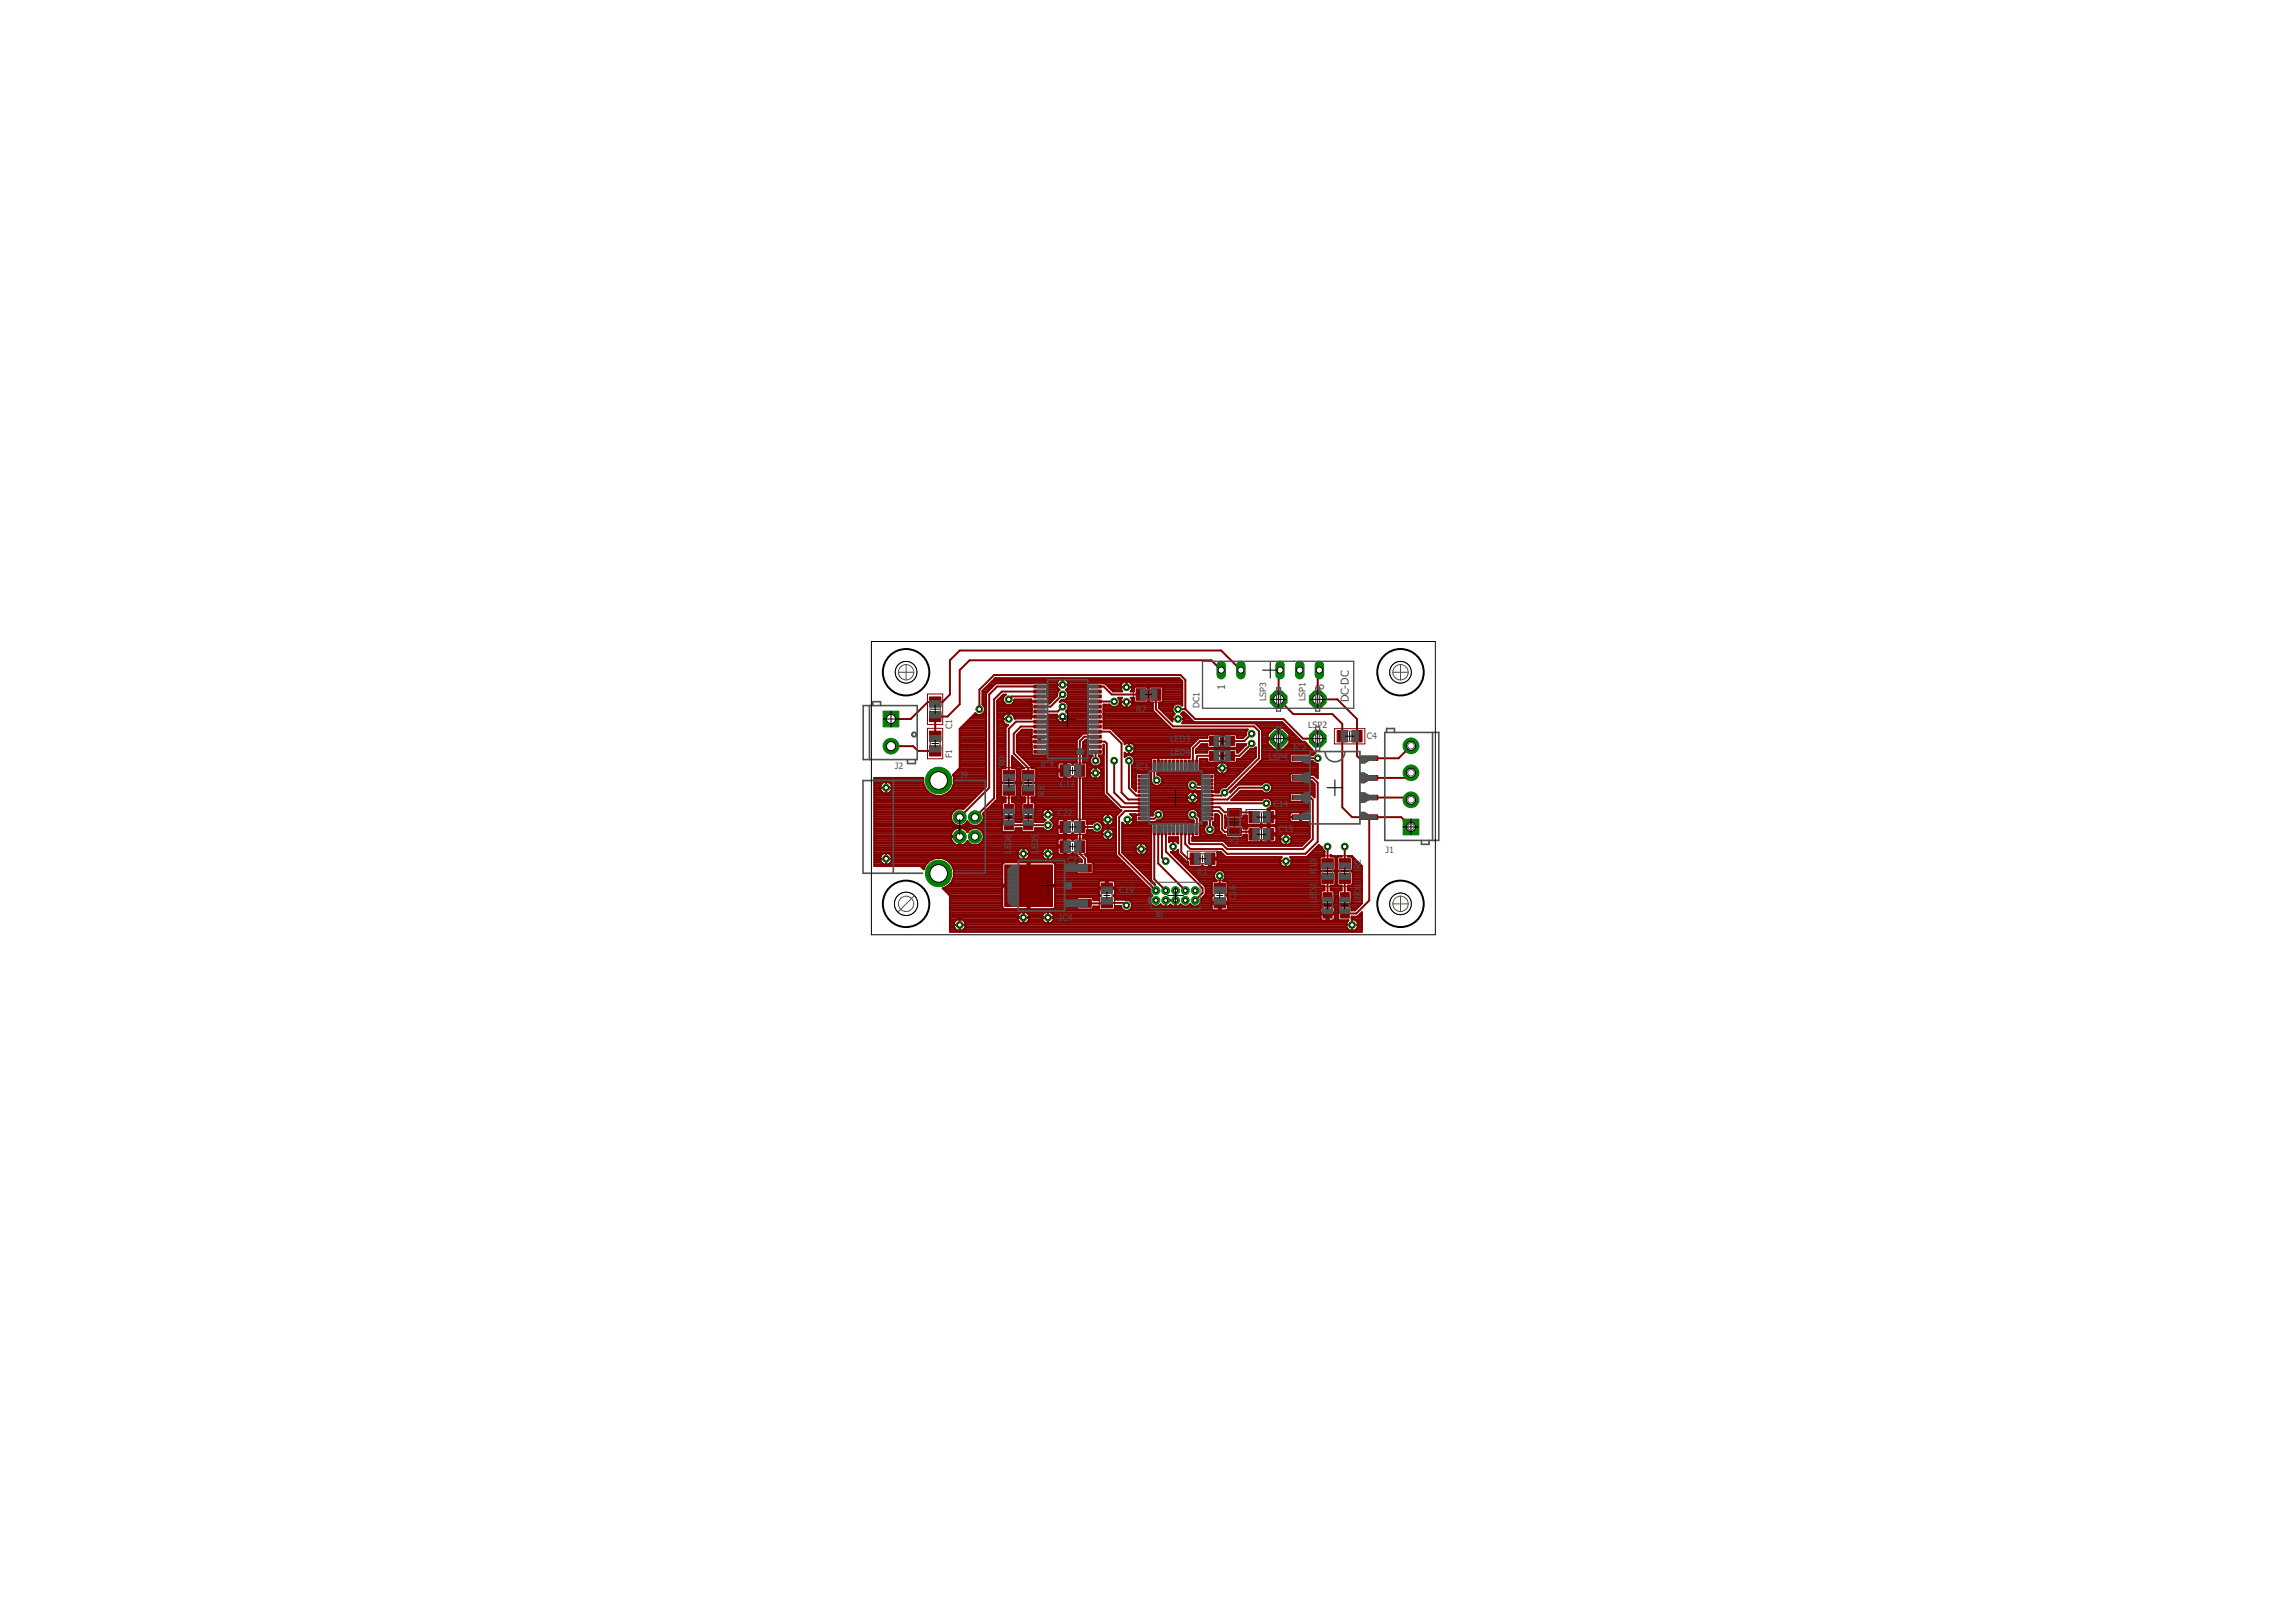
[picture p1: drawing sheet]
<svg xmlns="http://www.w3.org/2000/svg" width="297mm" height="210mm" viewBox="0 0 297 210" stroke-linecap="round" stroke-linejoin="round" font-family="sans-serif">
<defs><g id="words">
<g font-size="1.4" fill="#505050">
<text x="158.5" y="89.2" transform="rotate(-90 158.5 89.2)">1</text>
<text x="171.3" y="89.2" transform="rotate(-90 171.3 89.2)">6</text>
<text x="174.5" y="90.9" transform="rotate(-90 174.5 90.9)">DC-DC</text>
</g>
<g font-size="1.1" fill="#505050">
<text x="123.2" y="94.3" transform="rotate(-90 123.2 94.3)">C1</text>
<text x="147" y="92.1">R7</text>
<text x="155.2" y="91.7" transform="rotate(-90 155.2 91.7)">DC1</text>
<text x="163.8" y="90.8" transform="rotate(-90 163.8 90.8)">LSP3</text>
<text x="168.9" y="90.8" transform="rotate(-90 168.9 90.8)">LSP1</text>
<text x="169.2" y="94.2">LSP2</text>
<text x="176.8" y="95.6">C4</text>
<text x="115.8" y="99.6">J2</text>
<text x="123.2" y="98.1" transform="rotate(-90 123.2 98.1)">F1</text>
<text x="124.2" y="100.7">J9</text>
<text x="130" y="99.1" transform="rotate(-90 130 99.1)">R9</text>
<text x="134.6" y="99.3">IC3</text>
<text x="137.2" y="101.8">C17</text>
<text x="146.9" y="99.6">IC1</text>
<text x="151.4" y="96.1">LED3</text>
<text x="151.4" y="97.7">LED4</text>
<text x="164.2" y="98.3">LSP4</text>
<text x="167.3" y="97.2">IC2</text>
<text x="135.1" y="103" transform="rotate(-90 135.1 103)">R</text>
<text x="135.1" y="102.2" transform="rotate(-90 135.1 102.2)">8</text>
<text x="136.8" y="105.6">C22</text>
<text x="164.8" y="104.5">C14</text>
<text x="165.4" y="107.6">C15</text>
<text x="130.8" y="110.5" transform="rotate(-90 130.8 110.5)">L</text>
<text x="130.8" y="109.9" transform="rotate(-90 130.8 109.9)">E</text>
<text x="130.8" y="109.3" transform="rotate(-90 130.8 109.3)">D</text>
<text x="130.8" y="108.5" transform="rotate(-90 130.8 108.5)">6</text>
<text x="134.3" y="110.5" transform="rotate(-90 134.3 110.5)">LE</text>
<text x="134.3" y="109.3" transform="rotate(-90 134.3 109.3)">D</text>
<text x="134.3" y="108.5" transform="rotate(-90 134.3 108.5)">5</text>
<text x="138.1" y="111.6">C21</text>
<text x="154.9" y="113.2">R1</text>
<text x="159.1" y="109.3">Y2</text>
<text x="170.3" y="113.1" transform="rotate(-90 170.3 113.1)">R</text>
<text x="170.3" y="112.4" transform="rotate(-90 170.3 112.4)">1</text>
<text x="170.3" y="111.7" transform="rotate(-90 170.3 111.7)">0</text>
<text x="176" y="112.5" transform="rotate(-90 176 112.5)">R2</text>
<text x="179.2" y="110.4">J1</text>
<text x="137" y="119.2">IC4</text>
<text x="144.8" y="115.6">C19</text>
<text x="149.4" y="118.6">J8</text>
<text x="159.9" y="116.5" transform="rotate(-90 159.9 116.5)">C</text>
<text x="159.9" y="115.9" transform="rotate(-90 159.9 115.9)">1</text>
<text x="159.9" y="115.2" transform="rotate(-90 159.9 115.2)">6</text>
<text x="170.3" y="116.9" transform="rotate(-90 170.3 116.9)">L</text>
<text x="170.3" y="116.3" transform="rotate(-90 170.3 116.3)">E</text>
<text x="170.3" y="115.7" transform="rotate(-90 170.3 115.7)">D</text>
<text x="170.3" y="114.9" transform="rotate(-90 170.3 114.9)">2</text>
<text x="176" y="116.9" transform="rotate(-90 176 116.9)">LED1</text>
</g>
</g></defs>
<g fill="#800000" stroke="#800000" stroke-width=".13">
<path d="M120.2 96.5h1.5v1.3h-1.5z"/>
<path d="M120.2 94.6h1.5v1.3h-1.5z"/>
<path d="M120.2 92.1h1.5v1.3h-1.5z"/>
<path d="M120.2 90.2h1.5v1.3h-1.5z"/>
<path d="M155.7 105.8h1.2v.3h-1.2z"/>
<path d="M155.7 105.3h1.2v.3h-1.2z"/>
<path d="M155.7 104.8h1.2v.3h-1.2z"/>
<path d="M155.7 104.3h1.2v.3h-1.2z"/>
<path d="M155.7 103.8h1.2v.3h-1.2z"/>
<path d="M155.7 103.3h1.2v.3h-1.2z"/>
<path d="M155.7 102.8h1.2v.3h-1.2z"/>
<path d="M155.7 102.3h1.2v.3h-1.2z"/>
<path d="M155.7 101.8h1.2v.3h-1.2z"/>
<path d="M155.7 101.3h1.2v.3h-1.2z"/>
<path d="M155.7 100.8h1.2v.3h-1.2z"/>
<path d="M155.7 100.3h1.2v.3h-1.2z"/>
<path d="M154.7 98.4h.3v1.1h-.3z"/>
<path d="M154.2 98.4h.3v1.1h-.3z"/>
<path d="M153.7 98.4h.3v1.1h-.3z"/>
<path d="M153.2 98.4h.3v1.1h-.3z"/>
<path d="M152.7 98.4h.3v1.1h-.3z"/>
<path d="M152.2 98.4h.3v1.1h-.3z"/>
<path d="M151.7 98.4h.3v1.1h-.3z"/>
<path d="M151.2 98.4h.3v1.1h-.3z"/>
<path d="M150.7 98.4h.3v1.1h-.3z"/>
<path d="M150.2 98.4h.3v1.1h-.3z"/>
<path d="M149.7 98.4h.3v1.1h-.3z"/>
<path d="M149.2 98.4h.3v1.1h-.3z"/>
<path d="M147.2 100.3h1.2v.3h-1.2z"/>
<path d="M147.2 100.8h1.2v.3h-1.2z"/>
<path d="M147.2 101.3h1.2v.3h-1.2z"/>
<path d="M147.2 101.8h1.2v.3h-1.2z"/>
<path d="M147.2 102.3h1.2v.3h-1.2z"/>
<path d="M147.2 102.8h1.2v.3h-1.2z"/>
<path d="M147.2 103.3h1.2v.3h-1.2z"/>
<path d="M147.2 103.8h1.2v.3h-1.2z"/>
<path d="M147.2 104.3h1.2v.3h-1.2z"/>
<path d="M147.2 104.8h1.2v.3h-1.2z"/>
<path d="M147.2 105.3h1.2v.3h-1.2z"/>
<path d="M147.2 105.8h1.2v.3h-1.2z"/>
<path d="M149.2 106.8h.3v1.2h-.3z"/>
<path d="M149.7 106.8h.3v1.2h-.3z"/>
<path d="M150.2 106.8h.3v1.2h-.3z"/>
<path d="M150.7 106.8h.3v1.2h-.3z"/>
<path d="M151.2 106.8h.3v1.2h-.3z"/>
<path d="M151.7 106.8h.3v1.2h-.3z"/>
<path d="M152.2 106.8h.3v1.2h-.3z"/>
<path d="M152.7 106.8h.3v1.2h-.3z"/>
<path d="M153.2 106.8h.3v1.2h-.3z"/>
<path d="M153.7 106.8h.3v1.2h-.3z"/>
<path d="M154.2 106.8h.3v1.2h-.3z"/>
<path d="M154.7 106.8h.3v1.2h-.3z"/>
<path d="M167.2 100.4h2.2v.6h-2.2z"/>
<path d="M176 100.4h2.2v.6h-2.2z"/>
<path d="M167.2 97.8h2.2v.6h-2.2z"/>
<path d="M167.2 102.9h2.2v.6h-2.2z"/>
<path d="M167.2 105.5h2.2v.5h-2.2z"/>
<path d="M176 97.8h2.2v.6h-2.2z"/>
<path d="M176 102.9h2.2v.6h-2.2z"/>
<path d="M176 105.5h2.2v.5h-2.2z"/>
<path d="M173 94.5h1.3v1.5h-1.3z"/>
<path d="M174.9 94.5h1.3v1.5h-1.3z"/>
<path d="M155.9 110.4h1.3v1.5h-1.3z"/>
<path d="M154 110.4h1.3v1.5h-1.3z"/>
<path d="M173.4 117.6h1.2v1.2h-1.2z"/>
<path d="M173.4 115.5h1.2v1.2h-1.2z"/>
<path d="M171.2 117.6h1.1v1.2h-1.1z"/>
<path d="M171.2 115.5h1.1v1.2h-1.1z"/>
<path d="M156.5 95.3h1.1v1.2h-1.1z"/>
<path d="M158.6 95.3h1.1v1.2h-1.1z"/>
<path d="M156.5 97.2h1.1v1.2h-1.1z"/>
<path d="M158.6 97.2h1.1v1.2h-1.1z"/>
<path d="M173.2 113h1.5v1.3h-1.5z"/>
<path d="M173.2 111.1h1.5v1.3h-1.5z"/>
<path d="M171 113h1.5v1.3h-1.5z"/>
<path d="M171 111.1h1.5v1.3h-1.5z"/>
<path d="M158.8 107.1h1.8v1h-1.8z"/>
<path d="M158.8 104.6h1.8v1h-1.8z"/>
<path d="M161.6 105h1.3v1.5h-1.3z"/>
<path d="M163.5 105h1.3v1.5h-1.3z"/>
<path d="M161.6 107.2h1.3v1.5h-1.3z"/>
<path d="M163.5 107.2h1.3v1.5h-1.3z"/>
<path d="M157.1 114.3h1.4v1.3h-1.4z"/>
<path d="M157.1 116.2h1.4v1.3h-1.4z"/>
<path d="M141 97.1h1.5v.4h-1.5z"/>
<path d="M141 96.4h1.5v.4h-1.5z"/>
<path d="M141 95.8h1.5v.4h-1.5z"/>
<path d="M141 95.1h1.5v.4h-1.5z"/>
<path d="M141 94.5h1.5v.4h-1.5z"/>
<path d="M141 93.8h1.5v.4h-1.5z"/>
<path d="M141 93.2h1.5v.4h-1.5z"/>
<path d="M141 92.5h1.5v.4h-1.5z"/>
<path d="M141 91.9h1.5v.4h-1.5z"/>
<path d="M141 91.2h1.5v.4h-1.5z"/>
<path d="M141 90.6h1.5v.4h-1.5z"/>
<path d="M141 89.9h1.5v.4h-1.5z"/>
<path d="M141 89.3h1.5v.4h-1.5z"/>
<path d="M141 88.6h1.5v.4h-1.5z"/>
<path d="M133.8 88.6h1.4v.4h-1.4z"/>
<path d="M133.8 89.3h1.4v.4h-1.4z"/>
<path d="M133.8 89.9h1.4v.4h-1.4z"/>
<path d="M133.8 90.6h1.4v.4h-1.4z"/>
<path d="M133.8 91.2h1.4v.4h-1.4z"/>
<path d="M133.8 91.9h1.4v.4h-1.4z"/>
<path d="M133.8 92.5h1.4v.4h-1.4z"/>
<path d="M133.8 93.2h1.4v.4h-1.4z"/>
<path d="M133.8 93.8h1.4v.4h-1.4z"/>
<path d="M133.8 94.5h1.4v.4h-1.4z"/>
<path d="M133.8 95.1h1.4v.4h-1.4z"/>
<path d="M133.8 95.8h1.4v.4h-1.4z"/>
<path d="M133.8 96.4h1.4v.4h-1.4z"/>
<path d="M133.8 97.1h1.4v.4h-1.4z"/>
<path d="M139 99h1.4v1.5h-1.4z"/>
<path d="M137.1 99h1.4v1.5h-1.4z"/>
<path d="M130 111.9h6.2v5.4h-6.2z"/>
<path d="M139.6 116.4h1.6v1h-1.6z"/>
<path d="M139.6 111.8h1.6v1.1h-1.6z"/>
<path d="M142.5 116.2h1.4v1.3h-1.4z"/>
<path d="M142.5 114.3h1.4v1.3h-1.4z"/>
<path d="M139 108.8h1.4v1.5h-1.4z"/>
<path d="M137.1 108.8h1.4v1.5h-1.4z"/>
<path d="M139 106.3h1.4v1.5h-1.4z"/>
<path d="M137.1 106.3h1.4v1.5h-1.4z"/>
<path d="M147 89.1h1.3v1.5h-1.3z"/>
<path d="M148.9 89.1h1.3v1.5h-1.3z"/>
<path d="M132.3 99.7h1.5v1.3h-1.5z"/>
<path d="M132.3 101.6h1.5v1.3h-1.5z"/>
<path d="M129.8 99.7h1.5v1.3h-1.5z"/>
<path d="M129.8 101.6h1.5v1.3h-1.5z"/>
<path d="M132.4 104.1h1.2v1.2h-1.2z"/>
<path d="M132.4 106.2h1.2v1.2h-1.2z"/>
<path d="M129.9 104.1h1.2v1.2h-1.2z"/>
<path d="M129.9 106.2h1.2v1.2h-1.2z"/>
</g>
<g fill="none" stroke="#800000" stroke-width=".25">
<path d="M115.3 96.6h2.8l.7 .6h2.2M123.7 99.9h3.9M123.9 99.7h3.7M124.1 99.4h3.5M124.2 94.3v5.1l-.9 .9a2.02 2.02 0 0 1-1.7 2.7 2.02 2.02 0 0 1-2.2-2.3h-6.3v11.4h6.6M124.2 96.3h3.4M124.2 97.4h3.4M124.2 96.1h3.4M124.2 97h3.4M124.2 98.1h3.4M124.2 99.2h3.4M124.2 99h3.4"/>
<path d="M124.2 98.8h3.4M124.2 98.6h3.4M124.2 98.3h3.4M124.2 97.9h3.4M124.2 97.7h3.4M124.2 97.2h3.4M124.2 96.8h3.4M124.2 96.5h3.4M124.2 95.9h3.4M124.2 95.7h3.4M124.2 95.4h3.4M124.2 95.2h3.4"/>
<path d="M124.2 95h3.4M124.2 94.8h3.4M124.2 94.6h3.4M124.2 94.3h3.4M124.4 94.1h3.2M124.6 93.9h3M124.8 93.7h2.8M125.1 93.4h2.5M125.3 93.2h2.3M125.5 93h2.1M125.7 92.8h1.9M125.9 92.5h1.7"/>
<path d="M126.2 92.3h.1M126.6 92.5l-.4-.2-2 2M126.7 91.8v-2.5l1.9-1.9h24.1l.7 .6v3.8M127.1 89.5h.7M127.1 90.8h.5M127.1 89.9h.5M127.1 91h.5M127.1 90.6h.5M127.1 90.3h.5M127.1 90.1h.5M127.1 89.7h.5M127.1 91.2h.5"/>
<path d="M127.2 92.3h.4M127.3 89.2h.8M127.3 91.4h.3M127.4 92.1h.2M127.4 91.7a.73 .73 0 0 1-.6 .8M127.4 91.7l-.3-.5v-1.8l1.7-1.6h23.7l.5 .3v3.2a.74 .74 0 0 0-1.2 0 .74 .74 0 0 0 .2 1.1l-.3 .3-.1 .3M127.4 91.9h.2M127.4 91.7h.2M127.5 89h.8M127.7 88.8h.8M127.8 89.5l-.2 .2v12.1l-3 2.9a1.12 1.12 0 0 0-1.5 .6 1.12 1.12 0 0 0 .5 1.5 1.12 1.12 0 0 0 1.5-.5 1.12 1.12 0 0 0 1.5 .5 1.12 1.12 0 0 0 .5-1.5l1.9-1.8v-12.8l.8-.8h.3M128 88.6h.7"/>
<path d="M128.2 88.3h8.6M128.4 88.1h8.5M128.6 87.9h8.6M129 92.5h.9M129 96.3h1.1M129 97.4h1.1M129 93.4h.8M129 96.1h1.1M129 90.8h.8M129 91.2h1.3M129 93h.7M129 92.8h.8"/>
<path d="M129 97h1.1M129 98.1h1.1M129 99.9h.5M129 99.7h.5M129 99.4h.6M129 99.2h1.1M129 99h1.1M129 98.8h1.1M129 98.6h1.1M129 98.3h1.1M129 97.9h1.1M129 97.7h1.1"/>
<path d="M129 97.2h1.1M129 96.8h1.1M129 96.5h1.1M129 95.9h1.1M129 95.7h1.1M129 95.4h1.1M129 95.2h1.1M129 95h1.1M129 94.8h1.1M129 94.6h1.1M129 94.3h1.1M129 94.1h1.2"/>
<path d="M129 93.9h1.4M129 93.7h1M129 93.2h.8M129 92.3h1.2M129 92.1h4.5M129 91.9h4.5M129 91.7h4.5M129 91.4h4.5M129 91h1M129.1 90.6h.7M129.3 90.3h.5M129.6 90.1h.3"/>
<path d="M129.7 93h.8v-.7a.75 .75 0 0 1 .8 .7M129.7 93a.75 .75 0 0 1 .8-.7v.8h-.8l.1 .3M129.8 93.4l.2 .3M129.9 90.1a.74 .74 0 0 0 .4 1.1 .74 .74 0 0 0 .9-.7h2.2M130 93.7l.4 .1-.3 .3v5.3h-.5l-.1 .2v1.5l.1 .2h1.8l.1-.2v-1.5l-.1-.2h-.5v-1.6l1.6 1.6h-.3l-.2 .2v1.5l.2 .2h1.7l.2-.2v-1.5l-.2-.2h-.4v-.2l-.3-.2M130.1 89.9l-.2 .2M130.5 92.5h.1M130.5 93h.1M130.5 92.8h.1M130.5 92.3h.1M130.7 91.2h2.8M130.8 92.3h2.7"/>
<path d="M130.9 98.1h.3M130.9 99.2h1.4M130.9 99h1.2M130.9 98.8h.9M130.9 98.6h.7M130.9 98.3h.5M130.9 97.9h.1M131 91h2.4M131.1 92.5h2.3M131.2 90.8h4.8M131.2 92.8h2.2M131.2 90.6h2.2"/>
<path d="M131.3 93h.1M131.4 99.4h.8M131.5 99.9h.5M131.5 99.7h.5M131.6 96.3h1.9M131.6 96.1h1.8M131.6 97h1.9M131.6 97.2h1.9M131.6 96.8h1.9M131.6 96.5h1.9M131.6 95.9h1.8M131.6 95.7h1.8"/>
<path d="M131.6 95.4h1.8M131.6 95.2h1.8M131.7 97.4h1.8M131.7 95h1.8M131.9 97.7h1.6M131.9 94.8h1.6M132.1 97.9h7.2M132.1 94.6h1.4M132.3 98.1h7M132.5 98.3h6.8M132.8 98.6h6.5M133 98.8h3.9"/>
<path d="M133.2 99h3.6M133.4 92.7h2.2M133.4 95.3h2.2M133.4 96h2.2M133.4 90.5v.1M133.4 90.5l.1 1.9M133.4 95l.1-.6h-1.3l-.6 .7v2.2l1.6 1.7M133.4 95v.7M133.4 95.7v.6M133.4 99.2h3.4M133.5 92.4l-.1 .6h-2.1M133.5 91.8h.1"/>
<path d="M133.5 96.9v.1M133.9 99.4h2.9M134.1 99.9h2.7M134.1 99.7h3.6M134.5 90.8h.1M134.5 92.7v.1M134.5 95.3v.7M134.5 88.8h-5.5l-1 1.1v12.1l-3.8 3.8M134.5 93.4h-3.1l-.9 .9v6.1M134.5 95.9h.1M134.5 95.7h.1M134.5 95.4h.1"/>
<path d="M134.5 89.5h-4.9l-1 1v12.8l-2.5 2.5M134.5 90.1h-3.6l-.4 .4M134.5 94h-2.4l-1 1v2.5l1.9 1.9v1M135.5 97.7h3.8M135.5 96.9h.1M135.5 89.2h.1M135.5 89.8h.1M135.5 96.9v.1M135.5 94.4h.1M135.5 93.7h.1M135.5 96.3h3.8M135.5 97.4h3.8"/>
<path d="M135.5 93.4h1.6M135.5 89.5h1.4M135.5 89.9h1.3M135.5 94.3v.1M135.5 97h3.8M135.5 97.2h3.8M135.5 96.8h3.8M135.5 96.5h3.8M135.5 94.8h5.2M135.5 94.6h5.2M135.5 94.3h5.2M135.5 94.1h5.2"/>
<path d="M135.5 93.9h5.2M135.5 93.7h5.2M135.5 93.2h1.4M135.5 90.3h1M135.5 90.1h1.2M135.5 89.7h1.3M135.5 89.2h1.5M135.5 89h1.3M135.5 88.8h1.2M135.5 88.6h1.2M135.6 95.7l-.1 1.9-.1 .1h-1.8l-.1-.1-.1-1.3M135.6 95v.7"/>
<path d="M135.6 95.7h3.8M135.6 95h4.5M135.6 92.5h1.1M135.6 96.1h3.7M135.6 93h1.2M135.6 92.8h5.1M135.6 95.9h3.7M135.6 95.4h4M135.6 95.2h4.2M135.6 91h.2M135.6 90.6h.6M136.7 88.5h1.6"/>
<path d="M136.7 92.5v.2h.8v.8a.75 .75 0 0 1-.8-.7M136.7 92.5h-1.1v2.5M136.9 98.8l-.1 .8h1.1v-1h.6l.2 .2M136.9 98.8l.2-.2h.6v2.2M136.9 88.1l.2-.2 .4-.1v.8h-.8l.1 .4 .2 .2M136.9 88.1l-.2 .4M137 89.2l.1 .1-.2 .2-.1 .5-1 1h-.2l-.1-2.5-.1-.2-6.6 .1-1 1.1M137.2 90.8h.1M137.3 90.6l-.2 .2a.73 .73 0 0 1 .9 .2 .73 .73 0 0 1 .1 .9M137.3 90.6h.1M137.5 93.4h.1M137.5 93h.1"/>
<path d="M137.5 93.2h.1M137.5 88.6h.1M137.5 88.3h.1M137.5 88.1h.1M137.5 87.9h.1M137.5 91.5l-.6 .6h-2.4M137.5 89.9l-1.6 1.5h-1.4M137.7 99.9h.2M137.7 99.4h.2M137.7 99.2h.2M137.7 99h.2M137.7 98.8h.2"/>
<path d="M137.7 90.8h3M137.8 87.9h14.9M137.8 90.6h2.9M137.8 93.4h2.9M137.9 92.1h2.8M138 89.2l-.1 .1a.74 .74 0 0 1 .3 .9 .74 .74 0 0 1-.9 .4M138 89.2h2.7M138 91h2.7M138.1 89.5h2.6M138.1 90.3h2.6M138.1 88.1h14.8M138.1 91.9l-.2 .2 .3 .4"/>
<path d="M138.1 93.2h2.6M138.1 91.9h2.6M138.1 92.3h2.6M138.2 89h2.5M138.2 91.2h2.5M138.2 90.1h2.5M138.2 89.7h2.5M138.2 91.7h2.5M138.2 88.3h7M138.2 89.9h2.5M138.2 93h2.5M138.2 91.4h2.5"/>
<path d="M138.2 92.5h2.5M138.2 92.5l.1 .2h-.8v.8a.75 .75 0 0 0 .8-.7M138.2 88.8h2.5M138.3 88.5a.75 .75 0 0 0-.8-.7v.8h.8l-.1 .4-.2 .2M138.3 88.6h2.4M138.7 98.8h.1M138.7 98.8h.2M138.8 98.8v.1M139.7 99.7h.1M140.1 96.3h.6M140.1 97.4h.6M140.1 96.1l.4-.4h.2v1.9l.2 .1h.4v.1"/>
<path d="M140.1 96.1v2.6h.4l.1 .1v1.8l-.1 .1h-.4v5.3h.4l.1 .2v.4h.7M140.1 96.1h.6M140.1 97h.6M140.1 98.1h1M140.1 98.6h.9M140.1 98.3h.9M140.1 97.9h1.2M140.1 97.7h.7M140.1 97.2h.6M140.1 96.8h.6M140.1 96.5h.6M140.3 95.9h.4"/>
<path d="M140.5 98.8h.6M140.6 99.9h.4M140.6 99.7h.5M140.6 99.4h.6M140.6 99.2h2.2M140.6 99h.6M140.7 93.4h2.1M140.7 89.2h.1M140.7 89.8h.1M140.7 90.5h.1M140.7 91.1h.1M140.7 91.8h.1"/>
<path d="M140.7 92.4h.1M140.7 94.4h.1M140.7 96.3h.1M140.7 96.9v.1M141.2 99.4l.5-.1v1.5a.79 .79 0 0 1-.7-.7h1.5a.78 .78 0 0 1-.7 .7v-1.5l.4 .1M141.2 99.4l-.2 .4v.2h1.5v-.2l-.3-.4M141.3 97.8a.74 .74 0 0 0-.1 1.1 .74 .74 0 0 0 1.1 0 .74 .74 0 0 0-.1-1.1v-.1h.4l.2-.1v-1.2v6.3l2.1 2.2h.2l-.7 .7v5.1l4.4 4.4v.3M141.3 97.8l.1 .1M141.7 99.9h.1M141.7 99.7h.1M141.7 99.4h.1M141.7 95.3h-1.4l-.6 .6v14.6l.7 .7v1.2"/>
<path d="M141.7 94.7h1.9l1.5 1.5v6.4l.9 .9h1.8M141.7 96h1.2l.3 .2v6.4l1.9 1.9h2.7M141.7 88.8h1.1l1 1.1h3.8M141.7 93.4h.1M141.7 97.3v1.1M141.7 90.8h2.4M142.2 97.9h.6M142.2 99h.6M142.2 99.4h.6M142.4 98.1h.4M142.4 98.8h.4M142.4 99.7h.4"/>
<path d="M142.5 98.6h.3M142.5 98.3h.3M142.5 99.9h.3M142.7 97.7h.1M142.7 96.9h.1M142.7 92.4h.1M142.7 91.8h.1M142.7 96.9l.1 .1M142.8 92.5h6.9M142.8 97.4h.1M142.8 91.7l-.1 .1M142.8 91.2h.8"/>
<path d="M142.8 93h7.4M142.8 92.8h7.2M142.8 97h.1M142.8 97.2h.1M142.8 96.8h.1M142.8 96.5h.1M142.8 94.1h8.5M142.8 93.9h8.3M142.8 92.3h6.7M142.8 92.1h6.5M142.8 91.9h6.3M142.8 91.7h6.3"/>
<path d="M142.8 91.4h1M142.8 93.4h7.8M142.8 93.7h8.1M142.8 93.2h7.6M143.1 88.6h2M143.3 88.8h1.7M143.5 89h1.4M143.7 89.2h1.3M143.8 94.3h7.7M144 89.5l-1.1-1.1-.3-.1h-1.7l-.2 .2v6.4h-.6l-.8 .8v3h-.4l-.1 .1M144 94.6h17.3M144.1 98.4v4.2l1.4 1.3h2.3"/>
<path d="M144.2 94.8h17M144.4 95h16.8M144.5 91.4h.7M144.7 95.2h11.5M144.7 90.3h.4M144.7 91.2h.4M144.8 91h.2M144.8 90.6h.2M144.9 90.8h.1M144.9 95.4h11.3M144.9 89l.3 .5h-1.2M145.1 88.6l-.2 .3h1.6l-.1-.3"/>
<path d="M145.1 95.7h9.8M145.1 90.3h-.4a.73 .73 0 0 1-.1 1.1 .73 .73 0 0 1-1.1-.2h-.7v3.1h.9l1.8 1.8v.2a.79 .79 0 0 1 .8-.2 .79 .79 0 0 1 .5 .7h-.8v-.7M145.1 90.3l-.2 .5h.8v.8l-.5-.2M145.2 88.3l.5-.1v.8h-.8M145.2 91.4l-.3-.5h1.6l-.1 .3-.2 .2M145.2 88.3l-.1 .3M145.3 95.9h9.4M145.5 97.4h.1M145.5 97.4v.6a.73 .73 0 0 1 1.1 0 .73 .73 0 0 1-.1 1.1v2.7l.5 .5M145.5 96.1h.4M145.5 97.9h.1M145.5 97.7h8.4"/>
<path d="M145.7 91.2h.1M145.7 91.4h.1M145.7 91h.1M145.7 88.8h.1M145.7 88.6h.1M145.7 88.3h.1M146 96.3h.1M146 97.4h.1M146 97h.1M146 97.2h.1M146 96.8h.1M146 96.5h.1"/>
<path d="M146 98.4v3.6l1 1h.8M146.1 96.1v1.5a.78 .78 0 0 0 .7-.7h-.8v.7l-.5-.2M146.2 96.1h8.3M146.2 91.4h2.9M146.2 88.3h6.8M146.3 90.3h.4M146.4 91.2h2.7M146.4 88.6h6.6M146.4 88.6l-.3-.4h-.3v.8h.7M146.5 99.9h2.4M146.5 99.7h2.4M146.5 99.4h2.4"/>
<path d="M146.5 99.2h2.4M146.5 90.6h.2M146.5 89.2h.2M146.5 91h2.6M146.5 88.8h6.5M146.5 89l-.2 .5h.4v-.5l.2-.1h1.5l.2 .1v1.7l-.2 .2h-1.5l-.2-.2v-.4h-.4l.2 .5h-.7v.8l.4-.2M146.5 90.8h.2M146.5 97.9h7.4M146.5 89h.2M146.5 99h2.4M146.6 97.4h7.3M146.6 96.3h7.7"/>
<path d="M146.7 98.8h2.2M146.7 97.2h7.2M146.8 98.6h2.1M146.8 98.3h2.1M146.8 96.5h7.3M146.8 97h7.1M146.8 96.8h7.1M148.5 90.8h.1M148.5 89h.1M148.6 89.5h.1M148.6 89.9h.1M148.6 90.6h.1"/>
<path d="M148.6 90.3h.1M148.6 90.1h.1M148.6 89.7h.1M148.6 89.2h.1M149.1 98.1l-.2 .2v2.8a.73 .73 0 0 0 1.3 .4 .73 .73 0 0 0-.5-1.2v-.4h7.8M149.3 99v1.7l.3 .3M149.5 89.9v1.9l2.3 2.2h10.4l.7 .6v3.5l-4.8 4.9h-1.8M149.8 98.1h.1M149.8 98v1.9M149.8 99h.1M149.8 99.7h.1M149.8 99.4h.1"/>
<path d="M149.8 99.2h.1M149.8 98.8h.1M149.8 98.6h.1M149.8 98.3h.1M149.9 91.2h2M149.9 91.4h1.9M149.9 91h3.1M150 91.7h1.7M150.2 91.9h1.5M150.4 90.8h2.6M150.4 92.1h1.3M150.5 89h2.5"/>
<path d="M150.5 89.5h2.5M150.5 89.9h2.5M150.5 90.6h2.5M150.5 90.3h2.5M150.5 90.1h2.5M150.5 89.7h2.5M150.5 89.2h2.5M150.7 92.3h1.2M150.9 92.5h.9M151.1 92.8h.6M151.3 93h.3M151.6 93.2h.1"/>
<path d="M151.6 93l.8 .1h-.8l.1 .2-1.8-1.7v-.7h.4l.2-.2v-1.7l-.2-.1h-1.5l-.2 .1v1.7l.2 .2h.3v1l2.5 2.5h9.8l-.1 .2M152.4 91.8h1M152.9 91.2h.1M152.9 92.3h.4M153 92.5h.5M153.1 93.4l-.1 .2h9.4l.9 .9v3.8l-4.1 4.1M153.1 93.4l12.8 .1 2.3 2.3M153.1 92.8h.7M153.2 93.2h1M153.2 93h-.8l.8 .1-.1 .3M153.2 93l-.1-.3-.3-.3 .2-.2h.2l1.3 1.3M153.2 93h.8"/>
<path d="M153.4 91.8l1.2 1.2h11.5l2.5 2.6h1.9M154.7 97.4h1.5v-.3l.1-.2h1.5l.1 .2v1.4l-.1 .2h-1.5l-.1-.2v-.3h-1M154.7 97.2h1.5M154.7 97h1.6M155 96.8h1.3M155.2 96.5h1M155.2 98.2l.1 .1M155.2 98.2l.1 1.5-.2 .1-5.1 .1M155.3 99.7h2.1M155.3 99.4h2M155.3 99.2h2.1M155.3 99h2.2"/>
<path d="M155.3 98.8h2.3M155.3 98.6h.9M155.3 98.3h.9M155.4 96.3h.8v.3l.1 .2h1.5l.1-.2v-1.4l-.1-.2h-1.5l-.1 .2v.3h-1.1l-1.2 1.2v1.4h-7.2M155.4 96.3l-.7 .7 .1 .4M157.1 97.8h-2.2l-.1 .1v1.1M157.1 95.9h-1.8l-1 .9v2.2M157.5 98.9l.2-.2 .4-.1v1.6a.78 .78 0 0 1-.8-.8h1.6a.78 .78 0 0 1-.8 .8v-1.6a.79 .79 0 0 1 .8 .8h-1.6zM157.8 96.8h.6M157.8 97h.6M157.9 98.6h.4M157.9 96.3h.4"/>
<path d="M157.9 97.4h.4M157.9 96.1h.4M157.9 98.1h.4M157.9 98.3h.4M157.9 97.9h.4M157.9 97.7h.4M157.9 97.2h.4M157.9 96.5h.4M157.9 95.9h.4M157.9 95.7h.4M157.9 95.4h.4M157.9 95.2h.4"/>
<path d="M158 86.7l-1.3-1.3h-31.3l-1.2 1.3v4.4l-1.6 1.6h-1.6v2.6M158.1 99.9h.1M158.1 99.7h.1M158.1 99.4h.1M158.1 99.2h.1M158.1 99h.1M158.1 98.8h.1M158.6 98.8h3.1M158.7 99.9h1.8M158.8 99h2.6M158.8 99.7h2M158.9 99.2h2.3"/>
<path d="M158.9 99.4h2.1M159.9 96.8h.9M159.9 97h.7M160 98.6h1.9M160 98.3h2.1M160 97.2h.4M160 96.5h1M160 95.4h.9M160 95.2h1.1M160.5 86.7l-2.5-2.5h-33.8l-1.3 1.2v4.5l-1 .9h-1.9l-2.2 2.2h-2.5M160.6 98.1h1.7M160.8 97.9h1.7"/>
<path d="M161.1 97.7h1.4M161.1 96.3l.1 .1M161.2 95.1l-.4 .4h-.8v-.3l-.1-.2h-1.4l-.2 .2v1.4l.2 .2h1.4l.1-.2v-.3h1.2M161.2 95.1h.1M161.2 96.4l-1 1h-.2v-.3l-.1-.2h-1.4l-.2 .2v1.4l.2 .2h1.4l.1-.2v-.3h.5l1.3-1.3h.3l.4-.2v1.3l-3.9 3.9M161.2 96.4h.1M161.3 97.4h1.2M161.3 94.6l-.1 .2v.3M161.5 97.2h1M161.7 99.9h8.8M161.7 97h.8M161.9 99.7h8.6"/>
<path d="M161.9 95l-.9 .9h-1.8M161.9 96.2l-1.6 1.6h-1.1M162.1 99.4h8.4M162.4 99.2h8.1M162.4 96.8h.1M162.5 93.7h3.6M162.6 99h7.9M162.7 93.9h3.6M162.8 98.8h7.3M162.9 94.1h3.6M163 98.6h3.9M163 94.2h.1"/>
<path d="M163.1 94.3h1.6M163.3 98.3h3.6M163.3 96.3h.8M163.3 97.4h6.8M163.3 96.1h.7M163.3 97h6.4M163.3 98.1h3.6M163.3 97.9h3.6M163.3 97.7h3.6M163.3 97.2h6.6M163.3 96.8h1.3M163.3 96.5h1.1"/>
<path d="M163.3 95.9h.7M163.3 95.7h2M163.3 95.4h.7M163.3 95.2h.7M163.3 95h.7M163.3 94.8h1M163.3 94.6h1.2M164.8 97l-.8-.8v-.5h2.8v.5l-.8 .8M165.3 96.3h.2M165.3 97v-2.8h-.5l-.8 .8v.5h2.8v-.5l-.8-.8h-.5v2.8M165.3 96.1h.2M165.3 96.8h.2"/>
<path d="M165.3 96.5h.2M165.3 95.9h.2M165.3 95.4h.2M165.3 95.2h.2M165.3 95h.2M165.3 94.8h.2M165.3 94.6h.2M165.3 94.3h.2M165.5 95.7h2.6M165.6 86.7l-.2 .2v3.6l1.9 1.9h5.1l1.3 1.3v10.8l1.2 1.2h6.4l1.2 1.3M166.1 94.3h.7M166.2 96.8h3.3"/>
<path d="M166.3 94.6h.7M166.4 96.5h2.9M166.6 94.8h.6M166.7 96.3h2.4M166.8 95h.6M166.8 96.1h2.1M166.8 95.9h1.5M166.8 95.4h1.1M166.8 95.2h.8M166.9 98.6l.1 .1h2.5l.2-.1M168.2 95.8h.1M168.2 95.8l.2 .2h.4l1.4 1.5-.3 .2"/>
<path d="M168.3 98.1h2.2M169.6 97.7h.3M169.7 97.7h.2M169.7 97.7h.1M169.7 98.6h.2M169.7 97.7l-.2-.1h-2.5l-.1 .1v.9M169.9 97.7h.1M169.9 98.6l.2 .1 .4 .1v1.9l-.5-.4h-.3l-.2-.2M170.7 86.7l-.2 .2v3.6h2.5l2.6 2.5v4.8l.3 .3h5l1.6-1.6M173.7 95.3h.1M175.6 95.3h.1M113.1 108.3h11"/>
<path d="M113.1 108.8h10M113.1 102.3h.9M113.1 109h10.1M113.1 108.1h9.9M113.1 107.2h10.6M113.1 105.9h9.9M113.1 106.8h10.6M113.1 105.6h9.9M113.1 101.2h1.3M113.1 106.5h10.3M113.1 106.1h10M113.1 105.4h10"/>
<path d="M113.1 100.8h6.3M113.1 107.4h10.2M113.1 110.3h18.6M113.1 111.4h.8M113.1 110.5h1.1M113.1 111.9h1.3M113.1 111.6h.9M113.1 111.2h.8M113.1 111h.8M113.1 110.8h.9M113.1 110.1h18.6M113.1 109.9h18.9"/>
<path d="M113.1 109.6h24.6M113.1 109.2h10.4M113.1 108.5h9.9M113.1 107.9h10M113.1 107.7h10.1M113.1 107h16.5M113.1 106.3h10.1M113.1 105.2h10.1M113.1 105h10.3M113.1 104.8h10.6M113.1 104.5h11.7M113.1 104.3h11.9"/>
<path d="M113.1 104.1h12.2M113.1 103.9h12.4M113.1 103.7h12.6M113.1 103.4h12.8M113.1 103.2h13.1M113.1 103h7.9M113.1 102.8h7.4M113.1 102.5h1.1M113.1 102.1h.8M113.1 101.9h.8M113.1 101.6h.8M113.1 101.4h.9"/>
<path d="M113.1 101h6.3M113.9 111.2h1.5M114.2 102.5l.4 .2v-1.5a.78 .78 0 0 0-.7 .7h1.5a.83 .83 0 0 0-.7-.7v1.5l.4-.2M114.2 110.5l-.3 .3v.3h1.5l-.1-.3M114.2 110.5l.4-.1v1.5l-.3-.1a.72 .72 0 0 1-.4-.6M114.2 102.5l-.3-.2v-.3h1.5l-.3 .5M114.6 102.3h.1M114.6 101.2h.1M114.6 111.4h.1M114.6 110.5h.1M114.6 111.9h.1M114.6 111.6h.1"/>
<path d="M114.6 111.2h.1M114.6 111h.1M114.6 110.8h.1M114.6 102.5h.1M114.6 102.1h.1M114.6 101.9h.1M114.6 101.6h.1M114.6 101.4h.1M114.9 101.2h4.5M114.9 111.9h4.9M115.1 110.5l-.4-.1v1.5h.2l.3-.3M115.1 110.5l.2 .3"/>
<path d="M115.1 110.5h21.8M115.1 102.5h5.1M115.2 111.6h4.8M115.2 101.4h4.3M115.3 102.3h4.7M115.3 110.8h16.4M115.4 111.4h4.8M115.4 101.6h4.1M115.4 111h16.4M115.4 102.1h4.3M115.4 111.2l-.2 .4M115.4 111.2h5.2"/>
<path d="M115.4 101.9h4.3M119.1 112.1l.4 .4a2.01 2.01 0 0 1 2.4-1.4 2.01 2.01 0 0 1 1.5 2.3M119.3 112.3h.3M121.8 103h4.6M122 115h7.7M122.2 115.2h7.5M122.2 111.2h9.9M122.4 102.8h4.2M122.4 115.4h7.3M122.5 114.7h19.6M122.6 115.6h7.1M122.7 111.4h17.3"/>
<path d="M122.7 102.5h4.1M122.7 114.5h10.2M122.9 115.9h6.8M122.9 111.6h6.9M122.9 116.5h6.8M122.9 118.7h47.9M122.9 118.1h9.1M122.9 117h6.8M122.9 117.6h7M122.9 119.9h.5M122.9 119.6h.5M122.9 119.4h.5"/>
<path d="M122.9 119.2h.7M122.9 119h1M122.9 118.5h8.8M122.9 118.3h8.9M122.9 117.9h22.6M122.9 117.4h6.8M122.9 117.2h6.8M122.9 116.8h6.8M122.9 116.3h6.8M122.9 116.1h6.8M122.9 102.3h4.1M123 114.3h6.7"/>
<path d="M123 108.5v-.1h1.2v1l.6-.1 .4-.5 .3 .4M123.1 111.9h6.6M123.1 114.1h6.6M123.1 102.1h4.2M123.2 107.7l.3-.4 .6-.2v2.3l-.7-.2-.4-.7M123.2 107.7l-.2 .5h1.2v-1.1l.6 .2 .4 .4M123.2 112.1h6.5M123.2 101.9h4.3M123.3 113.9h6.4M123.3 112.3h6.4M123.3 101.6h4.3M123.3 100.3h4.3"/>
<path d="M123.3 113.6h6.4M123.4 112.5h6.3M123.4 100.5h4.2M123.4 113.4l-.3 .8-.5 .5-.6 .3 .9 .9v4.7h53.3v-2.6l-.6 .6h-.7v1.9l-.5-.2M123.4 101.2h4.2M123.4 100.8h4.2M123.4 112.8h6.3M123.4 113.4h6.3M123.4 113.2h6.3M123.4 113h6.3M123.4 101.4h4.2M123.4 101h4.2"/>
<path d="M123.5 100.1h4.1M124.1 108.8h.1M124.1 109h.1M124.1 108.1h.1M124.1 107.2h.1M124.1 107.4h.1M124.1 109.2h.1M124.1 108.5h.1M124.1 107.9h.1M124.1 107.7h.1M124.1 119.9h.1M124.1 119.6h.1"/>
<path d="M124.1 119.4h.1M124.1 119.2h.1M124.1 119h.1M124.4 119h7.3M124.7 107.2h1.1M124.7 106.8h.9M124.8 119.2h7M124.8 109.2h.7M124.9 119.4h7.1M124.9 119.9h49.3M124.9 119.6h49.3M125 106.5h.3"/>
<path d="M125 107.4h.4M125.1 109h.2M125.1 106.3h.1M125.2 107.7h.1M125.5 109.2l.4 .2h.5l.4-.2M126.5 107.2h3.1M126.6 106.8h3M126.8 109.2h10M126.9 107.4h2.7M126.9 106.5h2.7M127 109h9.8M127.1 107.6a1.12 1.12 0 0 0-1.9 .1"/>
<path d="M127.1 107.6a1.12 1.12 0 0 1-.3 1.6M127.1 107.7h2.7M127.1 106.3h2.5M127.1 108.8h9.7M127.2 107.9h9.6M127.2 106.1h2.4M127.2 105.4h2.4M127.2 108.5h9.8M127.3 108.3h12M127.3 108.1h12M127.3 105.9h7.6M127.3 105.6h7.5"/>
<path d="M127.3 105.2h2.3M127.5 105h2.1M127.7 104.8h1.9M127.9 104.5h1.7M128.2 104.3h1.4M128.4 104.1h1.2M128.6 103.9h1.1M128.8 103.7h1.3M129 102.3h.5M129 101.2h.6M129 100.1h.5M129 100.8h.5"/>
<path d="M129 103.4h1.1M129 103.2h1.1M129 103h.5M129 102.8h.5M129 102.5h.5M129 102.1h.5M129 101.9h.5M129 101.6h.5M129 101.4h.5M129 101h.5M129 100.5h.5M129 100.3h.5"/>
<path d="M129.5 101.5l.1-.2h1.8l.1 .2v1.5l-.1 .2h-.5v.6h.3l.2 .2v1.4l-.2 .2h-1.4l-.2-.2v-1.4l.2-.2h.3v-.6h-.5l-.1-.2zM129.6 106.1l.2-.2h1.4l.2 .2M129.6 106.1v1.4l.2 .2h1.4l.2-.2v-.3h.8v.3l.1 .2h1.5l.1-.2v-.3h1.1M129.7 111.9v2.6h6.8v-2.6M129.7 111.9v-.2l.2-.1h3v6M129.7 114.7v2.7l.1 .2h.1h6.4l.2-.2v-2.7M130.5 106.8h5.1M130.5 102.3v2.4M130.9 103.7h1.7M130.9 103.4h1.7M130.9 103.2h1.7M131.2 107.7h1.1"/>
<path d="M131.3 103.9h1M131.4 105.4h.8M131.4 106.1v.3h.8v-.3M131.4 107.2h.8M131.4 106.1h.8M131.4 107.4h.8M131.4 106.3h.8M131.4 105.2h.8M131.4 105h.8M131.4 104.8h.8M131.4 104.5h.8M131.4 104.3h.8"/>
<path d="M131.4 104.1h.8M131.4 101.2h.7M131.5 101.4h.6M131.5 102.3h.5M131.5 100.1h.5M131.5 100.8h.5M131.5 103h.5M131.5 102.8h.5M131.5 102.5h.5M131.5 102.1h.5M131.5 101.9h.5M131.5 101.6h.5"/>
<path d="M131.5 101h.5M131.5 100.5h.5M131.5 100.3h.5M131.6 110.5a.75 .75 0 0 0 .8 .8v-1.6a.75 .75 0 0 0-.8 .8h1.6a.75 .75 0 0 0-.8-.8v1.6l.4-.1M131.6 118.7a.78 .78 0 0 1 .8-.7l-.1 1.5a.77 .77 0 0 1-.6-.5M131.7 119l-.1-.2h1.6v.2M132 101.5l.2-.2h1.7l.2 .2v1.5l-.2 .2h-.4v.6h.3l.1 .2v1.4l-.1 .2h-1.5l-.1-.2v-1.4l.1-.2h.3v-.6h-.4l-.2-.2zM132.2 106.1l.1-.2h1.5l.1 .2M132.4 110.3h.1M132.4 118.1h.1M132.4 119.4h.1M132.4 119.2h.1"/>
<path d="M132.4 119h.1M132.4 118.5h.1M132.4 118.3h.1M132.4 111.2h.1M132.4 111h.1M132.4 110.8h.1M132.4 110.1h.1M132.4 109.9h.1M132.8 111.2h2.4M132.8 118.1h2.4M132.8 119.4h2.4M132.9 109.9h2.2"/>
<path d="M132.9 116.5h.3M132.9 112.1h.3M132.9 112.8h.3M132.9 117h.3M132.9 115.9h.3M132.9 117.4h.3M132.9 117.2h.3M132.9 116.8h.3M132.9 116.3h.3M132.9 116.1h.3M132.9 115.6h.3M132.9 115.4h.3"/>
<path d="M132.9 115.2h.3M132.9 115h.3M132.9 114.3h.3M132.9 114.1h.3M132.9 113.9h.3M132.9 113.6h.3M132.9 113.4h.3M132.9 113.2h.3M132.9 113h.3M132.9 112.5h.3M132.9 112.3h.3M132.9 111.9h.3"/>
<path d="M132.9 111.6h.3M133 111h2M133 102.3v2.4M133.1 119.2h1.8M133.1 118.3h1.8M133.1 110.1h1.8M133.1 110.8h1.8M133.2 110.3h1.6M133.2 119h1.6M133.2 118.5h1.6M133.2 118.7a.78 .78 0 0 0-.8-.7l.1 1.5a.77 .77 0 0 0 .7-.5M133.2 110.5l-.1 .4-.3 .3"/>
<path d="M133.2 114.5h8.9M133.5 103.7h5.8M133.5 103.4h5.8M133.5 103.2h5.8M133.8 107.7h3M133.8 103.9h5.5M133.9 106.1v.3h1.1M133.9 107.2h1.1M133.9 106.1h1.3M133.9 107.4h1.3M133.9 106.3h1.1M133.9 105.2h.9"/>
<path d="M133.9 105h1M133.9 104.8h1.3M133.9 104.5h5.4M133.9 104.3h5.4M133.9 104.1h5.4M134 101.2h5.3M134 101.4h5.3M134.1 102.3h5.2M134.1 100.1h2.7M134.1 100.8h2.9M134.1 103h5.2M134.1 102.8h5.2"/>
<path d="M134.1 102.5h5.2M134.1 102.1h5.2M134.1 101.9h5.2M134.1 101.6h5.2M134.1 101h5.2M134.1 100.5h2.7M134.1 100.3h2.7M134.8 118.7a.78 .78 0 0 1 .8-.7l-.1 1.5a.77 .77 0 0 1-.7-.5M134.8 105.5v.1M134.8 110.5l.1 .4 .3 .3M134.8 105.2l.3-.4 .5-.2v.9l-1.7-.1M134.8 105.2v.2h1.6l-.1-.2"/>
<path d="M134.8 119v-.2h1.6l-.1 .2M134.8 105.6l.2 .3 .3 .2-.3 .3M135 106.4h.1M135 107.2a.74 .74 0 0 0 1.2 0M135.2 111.2l.4 .1v-1.6a.75 .75 0 0 0-.8 .8h1.6a.75 .75 0 0 0-.8-.8v1.6l.4-.1M135.6 110.3h.1M135.6 118.1h.1M135.6 119.4h.1M135.6 119.2h.1M135.6 119h.1M135.6 118.5h.1M135.6 118.3h.1"/>
<path d="M135.6 111.2h.1M135.6 111h.1M135.6 110.8h.1M135.6 110.1h.1M135.6 109.9h.1M135.6 105.2h.1M135.6 105h.1M135.6 104.8h.1M135.9 111.2h3.9M136 107.4h.8M136 106.1h.9M136 118.1h37.1"/>
<path d="M136 119.4h38.2M136 104.8h3.3M136 109.9h.8M136.1 106.3h.7M136.2 107.2h.6M136.2 111h3.4M136.2 105.9h3.1M136.2 119.2h38.1M136.2 118.3h35.4M136.2 105h3.1M136.2 110.1h.6M136.3 106.5h.5"/>
<path d="M136.3 117.6h3.1M136.3 107h1.4M136.3 106.8h.5M136.3 110.8h3.1M136.3 105.6h3M136.3 105.2l-.2-.4-.5-.2v.9l3.7-.1M136.3 110.3h.5M136.3 105.6l-.1 .3-.3 .2a.74 .74 0 0 1 .3 1.1M136.3 119h34.6M136.3 118.5h34.5M136.3 111.6h3.1M136.3 105.2h3"/>
<path d="M136.4 110.5l-.1 .4-.3 .3M136.4 118.7a.78 .78 0 0 0-.8-.7l.1 1.5a.77 .77 0 0 0 .6-.5M136.4 105.5l-.1 .1M136.5 116.5h2.8M136.5 112.1h2.8M136.5 111.9l-.1-.2-.2-.1h-3v6M136.5 112.8h2.8M136.5 117h2.8M136.5 115.9h5.8M136.5 117.4h2.8M136.5 117.2h2.8M136.5 116.8h2.8"/>
<path d="M136.5 116.3h2.8M136.5 116.1h5.7M136.5 115.6h5.6M136.5 115.4h5.6M136.5 115.2h5.6M136.5 115h6.6M136.5 114.3h5.6M136.5 114.1h5.7M136.5 113.9h11.1M136.5 113.6h10.9M136.5 113.4h10.6M136.5 113.2h10.4"/>
<path d="M136.5 113h2.8M136.5 112.5h2.8M136.5 112.3h2.8M136.5 111.9h2.8M136.8 108.8l.2-.3h.7v2.1h-.8l-.1-.3v-.6h1.1v.9h.6l.3-.2M136.8 108.8v.6M137.1 108.1l-.3-.2v-.8h1.1v1M137.7 108.8h.2M137.7 109h.2M137.7 107.2h.2M137.7 106.8h.2M137.7 100.1h.2"/>
<path d="M137.7 106.5h.2M137.7 106.1h.2M137.7 107.4h.2M137.7 110.3h.2M137.7 110.5h.2M137.7 110.1h.2M137.7 109.9h.2M137.7 109.2h.2M137.7 108.5h.2M137.7 107.9h.2M137.7 107.7h.2M137.7 106.3h.2"/>
<path d="M137.7 100.5h.2M137.7 100.3h.2M138.6 100.8l-1.7-.1-.1-.2v-.7h1.1v1M138.6 100.8h.7M138.6 108.5h.3M138.7 108.5l.1 .2M138.7 108.5h-.8v.9h-24.8M138.7 110.5h.2M138.7 106.1h.1M138.8 107.9l.1 .1h.4v.5h-.4l-.1 .2M138.8 106.2l-.2-.2-.7-.1v1h-1.1v-.8l.3-.2h.6v2.2M138.8 100.6l.1 .1h.4v5.3h-.4l-.1 .2"/>
<path d="M138.8 100.5v.1M138.8 107.8l-.1 .2-.2 .1M138.8 110.4h.1M138.8 100.6l-.2 .2M138.8 107.9h.1M138.8 100.5h.1M139.3 116.3v1.2l.2 .2h1.8l.2-.2v-.2h.7v.3l.1 .2h1.8l.1-.2v-.4h.8a.73 .73 0 0 0 1 .6 .73 .73 0 0 0 .3-1M139.3 116.3l.2-.2h1.8l.2 .2M139.7 107h2.2M140.1 108.3h2.5M140.1 102.3h2.7M140.1 108.1h2.5"/>
<path d="M140.1 105.9h2.5M140.1 105.6h2.6M140.1 101.2h2.7M140.1 105.4h2.8M140.1 100.8h1.4M140.1 105.2h4.7M140.1 105h4.9M140.1 104.8h4.7M140.1 104.5h4.5M140.1 104.3h4.3M140.1 104.1h4M140.1 103.9h3.8"/>
<path d="M140.1 103.7h3.6M140.1 103.4h3.4M140.1 103.2h3.2M140.1 103h2.9M140.1 102.8h2.7M140.1 102.5h2.7M140.1 102.1h2.7M140.1 101.9h2.7M140.1 101.6h2.7M140.1 101.4h2.7M140.1 101h2.7M140.4 116.9l5-.1 .3 .4"/>
<path d="M140.5 108.5h2.3M140.5 110.5h3.9M140.5 110.8h4M140.6 106.1h3.8M140.6 108.8h3.8M140.6 107.9l-.1 .1h-.4v.5h.4l.1 .2v1.7l-.2 .2 .4 .4v.6h.5l.2 .1v1.3l-.2 .1h-1.8l-.2-.1v-1.3l.2-.1h.5v-.3l-.7-.7h-.4l-.1-.2M140.6 109h3.8M140.6 100.1h.4M140.6 106.5h.8M140.6 109.4h3.8M140.6 110.3h3.8M140.6 110.1h3.8"/>
<path d="M140.6 109.9h3.8M140.6 109.6h3.8M140.6 109.2h3.8M140.6 107.9h2M140.6 107.7h1M140.6 106.3h1.1M140.6 100.5h.6M140.6 100.3h.4M140.8 111h3.9M140.8 111.4h4.3M140.8 111.2h4.1M141.3 106.6a.74 .74 0 0 1 1-.2 .74 .74 0 0 1 .2 1"/>
<path d="M141.3 106.6h.1M141.3 117.6h.9M141.4 111.6h4M141.4 113h5.3M141.5 112.1h4.3M141.5 112.8h5M141.5 117.4h.7M141.5 116.3h.7M141.5 112.5h4.7M141.5 112.3h4.5M141.5 111.9h4.1M141.7 100.1h.1"/>
<path d="M141.7 100.8h.1M141.7 100.5h.1M141.7 100.3h.1M142 100.8h.8M142.1 115.6l.1 .2 .2 .1-.2 .2M142.1 106.3h.5M142.2 116.1v.4h-.7v-.2M142.3 107.7h.3M142.3 100.5h.5M142.5 106.5h.2M142.5 100.3h.3M142.5 100.1h.3"/>
<path d="M142.5 107.4a.73 .73 0 0 1-1.2 0h-.7v.5M142.5 107.4h.3M142.6 106.1a.75 .75 0 0 0 .7 .7v-1.5a.75 .75 0 0 0-.7 .7h1.5a.75 .75 0 0 0-.7-.7v1.5l.3-.1 .2-.1M142.6 106.8h.4M142.6 107.2h.6M142.6 108.3l.4 .3 .3 .1v-1.5a.75 .75 0 0 0-.7 .7h1.5a.75 .75 0 0 0-.7-.7v1.5l.3-.1 .3-.3M142.6 108.3v-.3h1.5l-.1 .3M142.7 107h1.7M143.1 114.5h.2M143.1 114.7h.2M143.1 114.3h.2M143.1 114.1h.2"/>
<path d="M143.3 108.3h.1M143.3 108.1h.1M143.3 107.2h.1M143.3 105.9h.1M143.3 106.8h.1M143.3 105.6h.1M143.3 106.5h.1M143.3 105.4h.1M143.3 107.4h.1M143.3 108.5h.1M143.3 107.9h.1M143.3 107.7h.1"/>
<path d="M143.3 106.3h.1M143.3 115h5.4M143.5 107.2h.9M143.7 106.8h.7M143.8 105.4h.7M143.8 108.5h.6M143.9 107.4h.5M143.9 106.5h.5M144 105.6h.4M144 108.3h.4M144 107.7h.4M144.1 106.3h.3"/>
<path d="M144.1 105.9h.3M144.1 108.1h.3M144.1 106.1l-.2 .5M144.1 107.9h.3M144.1 115.9h5M144.2 117.6h1M144.2 114.1l.1 .7h-2.2v-.5l.1-.3h.9v1.1h-1v.5M144.2 114.1l-.2-.1h-.7v1.1h1v.5M144.2 114.1h3.6M144.2 116.1v.3h1.7l.3 .1 .1 .3M144.2 117.4h.9M144.2 116.3h4.6"/>
<path d="M144.2 116.1h4.7M144.3 114.5h4M144.3 115.6l-.1 .2-.2 .1 .2 .2M144.3 114.7h4.2M144.3 115.6h4.6M144.3 115.4h4.5M144.3 115.2h4.5M144.3 114.3h3.7M144.7 104.6h.1M145.2 108.3h3.7M145.2 108.8h3.7M145.2 109h3.7"/>
<path d="M145.2 108.1h3.7M145.2 107.2h3.7M145.2 106.8h.3M145.2 106.5h.1M145.2 109.4h1.8M145.2 107.4h3.7M145.2 110.3h1.8M145.2 110.1h1.7M145.2 109.9h2.4M145.2 109.6h1.7M145.2 109.2h2M145.2 108.5h3.7"/>
<path d="M145.2 107.9h3.7M145.2 107.7h3.7M145.2 107h3.7M145.3 106.6l-.1-.2v3.9l4.2 4.2h.1l-.6-.6v-7.2l.2-.1 5.3-.1v-.3a.74 .74 0 0 1-.8-.7 .74 .74 0 0 1 .8-.8 .74 .74 0 0 1 .6 .9l.2 .2 .1 2.4-.2 .1M145.4 110.5h1.8M145.6 116.4v.1M145.6 110.8h3.3M145.8 106.8h.1M145.8 106.5h.1M145.8 111h3.1M145.8 106.3h.1M145.9 117.9h24.9"/>
<path d="M146 111.2h2.9M146.1 116.5h2.7M146.2 105.4h.7v.2M146.2 106.8h2.7M146.2 105.4l.4 .3v.3h-.7v.8l.3-.1 .3-.1M146.3 111.4h2.6M146.3 117.6h10.5M146.3 105.4h2.8M146.3 116.8h2.5M146.4 117.4h10.3M146.5 101.2h.5M146.5 100.1h.5"/>
<path d="M146.5 100.8h.5M146.5 117h2.4M146.5 117.2h2.6M146.5 101.6h.5M146.5 101.4h.5M146.5 101h.5M146.5 100.5h.5M146.5 100.3h.5M146.5 106.5h7.6M146.5 111.6h2.4M146.5 101.9h.5M146.5 105.6h.4"/>
<path d="M146.6 106.3h.4M146.6 105.9h.4M146.6 106.1l-.1 .5M146.7 102.1h.3M146.7 111.9h2.2M146.9 109.6v.2h1.5a.78 .78 0 0 0-.7-.7v1.5a.78 .78 0 0 0 .7-.7h-1.5v.2M146.9 105.6l.1 .6 .1 .2h2.4l.2-.2M146.9 109.6l.3-.3 .4-.2v1.5l-.4-.1-.3-.4M146.9 112.1h2M146.9 102.3h.1M147 102.3v-2.1l.1-.2h1.4l.2 .2 .1 5.4h.3a.73 .73 0 0 1 .7-.9 .73 .73 0 0 1 .8 .8 .73 .73 0 0 1-.9 .7M147 106.1h-1.2v.7l-.3-.1-.2-.1"/>
<path d="M147.2 112.3h1.7M147.4 112.5h1.5M147.6 109.4h.1M147.6 110.3h.1M147.6 110.5h.1M147.6 112.8h1.3M147.6 110.1h.1M147.6 109.6h.1M147.6 109.2h.1M147.7 109.9h1.2M147.8 105.5h.1M147.8 104.9h-2.2l-.8 .8v4.8l4.7 4.8"/>
<path d="M147.8 113h1.1M148 110.5h.9M148 109.2h.9M148.1 113.2h.8M148.3 109.4h.6M148.3 110.3h.6M148.3 113.4h.6M148.4 110.1h.5M148.4 109.6h.5M148.5 113.6h.4M148.6 106.4h-.1M148.6 100.1h.3"/>
<path d="M148.7 102.3h5.4M148.7 101.2h.2M148.7 100.8h.2M148.7 113.9h.2M148.7 105h.6M148.7 104.8h.9M148.7 104.5h6.7M148.7 104.3h6.7M148.7 104.1h6.7M148.7 103.9h5.2M148.7 103.7h5M148.7 103.4h4.9"/>
<path d="M148.7 103.2h5.6M148.7 103h4.9M148.7 102.8h5M148.7 102.5h5.2M148.7 102.1h5.1M148.7 101.9h4.9M148.7 101.6h.7M148.7 101.4h.4M148.7 101h.2M148.7 100.5h.2M148.7 100.3h.2M148.7 105.2h.5"/>
<path d="M148.8 115.4l.3 .5-.2 .2M148.9 117a.79 .79 0 0 0 1.3 0 .83 .83 0 0 0 1.2 .1 .83 .83 0 0 0 1.3-.1 .79 .79 0 0 0 1.3 0 .78 .78 0 0 0 1.3 0M148.9 116.1l-.1 .3v.3l.1 .3M148.9 114.1h.2M149.2 114.3h.1M149.3 107.4v6.4l1.5 1.5M149.5 106.3h4.9M149.7 106.2h.1M149.7 100.1h5.9M149.8 107.4v4.3l3.6 3.6M149.9 105.4l-.6 .6h-1.5M149.9 101.6h3.7"/>
<path d="M149.9 100.3h5.5M150 117.2h.3M150.2 106.1h3.8M150.2 104.8h3.8M150.2 101.4h3.4M150.2 100.5h5.2M150.3 107.4v3.6l.5 .4M150.3 101.2h3.4M150.3 100.8h5.1M150.4 101h3.5M150.4 105.9h3.3M150.5 105h3.2"/>
<path d="M150.6 105.6h3M150.6 105.2h3M150.6 105.4h3M150.8 117h.1M150.8 117.2h.1M150.8 116.8h.1M150.8 107.4v2.8l4.8 4.7v.7l-1 .9M151.2 108.8h1.2M151.2 109h.1M151.2 108.5h1.2M151.3 117.2h.3M151.5 110.3h.1"/>
<path d="M151.7 108.8l-.5 .2M151.7 110.5h.8M151.7 108.8v.7l.1-.7M151.7 110.3v-.7l.1 .7M151.7 109h.1M151.7 109.4h.1M151.7 110.1h.1M151.7 109.9h.1M151.7 109.6h.1M151.7 109.2h.1M151.8 108.8l.3 .1 .3 .2v-.8h-1.2v.7M151.9 110.3h.5"/>
<path d="M152 110.8h.7M152.1 116.5v.8M152.1 117h.1M152.1 117.2h.1M152.1 116.8h.1M152.1 116.5h-1.3v.8M152.2 111h.7M152.3 109h.1M152.3 110.1h.1M152.4 111.2h.8M152.6 117.2h.3M152.6 111.4h.8"/>
<path d="M152.8 107.4v2.9l.9 .8h.9M152.8 111.6h.9M153.1 111.9h.6M153.3 112.1h.5M153.5 112.3h17.2M153.6 103.4l-.1-.2h1.6l-.1 .2M153.7 112.5h17M153.8 117.2h.4M153.9 112.8h3.5M154.2 113h3M154.2 108.8h7.1M154.2 108.5h7.1"/>
<path d="M154.3 103.9h.1M154.3 103.7h.1M154.3 103.4h.1M154.3 103h.1M154.3 102.8h.1M154.3 102.5h.1M154.3 105.4l.5 .6v1.4M154.3 101.6l.6 .4h1.4M154.3 108.3h.1M154.3 108.1h.1M154.3 107.2h.1M154.3 106.8h.1"/>
<path d="M154.3 106.5v1.9M154.3 107.4h.1M154.3 107.9h.1M154.3 107.7h.1M154.3 107h.1M154.3 103.2h1.1M154.4 113.2h2.7M154.5 102.3h.2M154.6 104.8h.8M154.6 113.4h2.5M154.7 101h.7M154.7 103.9h.7"/>
<path d="M154.7 102.5h.7M154.8 113.6h2.3M154.9 105h.5M154.9 101.2h.5M154.9 103.7h.5M154.9 102.8h.5M155 105.2h.4M155 101.4h.4M155 105.4h.4M155 103l.1 .2h-1.6l.1-.4 .3-.3 .4-.1v1.6l-.5-.2-.2-.4M155 103l-.2-.4-.5-.2v1.6l.5-.2 .2-.4M155 117.2h1.7"/>
<path d="M155 103.4h.4M155 103h.4M155.1 113.9h2.2M155.1 105.6h.3M155.2 105.9h.2M155.2 106.7h.1M155.2 106.5h.9M155.2 106.1h.2M155.2 106.3h.4M155.3 108.1h3.2M155.3 107.2h.5M155.3 106.8h.8"/>
<path d="M155.3 107.4h.5M155.3 107.9h.7M155.3 107.7h.6M155.3 107h.6M155.3 117h15.7M155.3 114.1h1.6M155.4 116.8h2.3M155.4 116.5h1.3M155.4 102.4h1.8M155.4 116.3h1.3M155.5 112.1h.1M155.5 114.3h1.3"/>
<path d="M155.6 112.1v-.1l-.2 .2h-1.5l-.2-.2v-.5h-.2l-1.1-1v-.5a.73 .73 0 0 1-.9 .3l4.5 4.5v.9l-.6 .6v.4l-.1 .3M155.6 112.1l.2 .1h.6v-.9h1.1l-.1 .8M155.6 116.1h1.1M155.7 114.5h1.1M155.9 115.9h1.1l-.3 .2v.6h1v1.1h-.9l-.1-.3v-.5M156 114.7h.8M156 115.6h.8M156 115.4h.8M156 115.2h.8M156 115h.8M156.3 106h.2v1.3M156.3 102.4v.1"/>
<path d="M156.3 104.5h1.5l.6 .6h3.2l.6 .6-.3 .4M156.3 104.9h1.3l.5 .5v1.9l.3 .4 3.5-.1 .3 .4M156.3 103.9h7.5M156.4 112.1h.3M156.4 111.4h.3M156.4 111.9h.3M156.4 111.6h.3M156.7 111.2h8.9M156.9 106.5h.8M157 106.8h.7M157 107.9h1.1M157.1 106.3h.6"/>
<path d="M157.1 100.1h.7M157.2 107h.5M157.2 107.7h.7M157.2 105.9h.5M157.2 105.6h.5M157.2 101.2h2M157.2 106.1h.5M157.2 105.4h.3M157.2 100.8h2.5M157.2 102.1h.7M157.2 101.9h1M157.2 101.6h1.6"/>
<path d="M157.2 101.4h1.8M157.2 101h2.2M157.2 100.5h2.7M157.2 100.3h2.9M157.2 102.3h.6M157.2 107.2h.5M157.2 107.4h.5M157.2 102.5h.5M157.4 112.7a.77 .77 0 0 1 1 .3 .77 .77 0 0 1-.2 1h.5l.1 .2v1.5l-.1 .2M157.4 112.7a.79 .79 0 0 0 0 1.3h-.5l-.1 .2v1.5l.1 .2M157.4 112.1h8.5M157.5 110.3h.5"/>
<path d="M157.5 111.4h8.8v.8a.75 .75 0 0 1-.7-.7h1.5a.75 .75 0 0 1-.7 .7v-.8h4.3M157.5 110.5h.7M157.5 111.9h8.2M157.5 111.6h8.1M157.5 111h8.2M157.5 110.8h.9M157.7 117.6h.2M157.7 117.4h.2M157.7 117.2h.2M157.8 113.3v1.6M157.9 116.8h13M158.1 100.1h.1"/>
<path d="M158.2 112.8h18M158.3 113.9h12.4M158.4 113h12.3M158.4 109h4.9M158.5 100.1h1.8M158.5 113.6h12.2M158.5 107l.2-.2h2l.2 .2v.2h.4l.2-.3h1.5l.2 .2M158.5 105.7l.2 .2h2.6M158.5 105.9h.1M158.5 106.8h4.8M158.5 105.6h.1M158.5 106.5h2.8"/>
<path d="M158.5 106.1h2.8M158.5 113.4h12.2M158.5 113.2h12.2M158.5 107h.1M158.5 106.3h2.8M158.5 105.5v1.7M158.6 101.9h.1M158.6 101.9a.72 .72 0 0 0-.9 .7h-.5v-2.4l-.2-.2h-1.4l-.2 .2v1.4h-.4a.73 .73 0 0 0-.9-.7 .73 .73 0 0 0-.5 1 .73 .73 0 0 0 1 .4l.3 .1h.5v3.8l.2 .2h.5v.3a.74 .74 0 0 0-.2 1.1 .74 .74 0 0 0 1.2 0 .74 .74 0 0 0-.2-1.1v-.3l.3-.2v-.8h.3l.2 .2v1.9l.6 .6h.2v.1l.2 .2h2l.2-.2v-.2h.4v.8l.2 .2M158.6 109.2h7.3M158.7 114.1h12M158.8 114.5h12M158.8 114.7h12.5"/>
<path d="M158.8 115.6h12.1M158.8 115.4h12.1M158.8 115.2h12.5M158.8 115h12.5M158.8 114.3h11.9M158.8 117.6h12M158.9 116.1h12M158.9 116.5h12M158.9 109.4h9.5M158.9 117.4h12M158.9 117.2h17M158.9 116.3h12"/>
<path d="M159.2 102.4h.1M159.2 102.5h.1M159.3 102.3h.1M159.4 103.4h3.9M159.5 102.1h.1M159.6 103.2h7.3M159.7 101.9h.1M159.7 107.6v.1M159.9 103h7M159.9 101.6h.1M160.1 102.8h6.8M160.1 101.4h3.2"/>
<path d="M160.3 102.5h3.1M160.4 101.2h6.6M160.6 101h6.3M160.7 105.9l.2-.2v-.2h.4v1.1l.2 .2M160.8 108.3h.5M160.8 100.8h6.1M160.8 107h.6M160.9 108.1h.4M160.9 105.6h.4M161 100.5h5.9M161.2 100.3h5.7M161.5 100.1h9"/>
<path d="M163 107h.3M163.2 108.8l-.2 .2M163.2 106.6h.1M163.2 107.1h.1M163.2 107.1l.2-.2h.6v.9h1.1v-.6l-.1-.2-.7-.1v2.1h.6l.2-.2M163.2 106.6l-.2 .2M163.7 101.2l-.5 .3h-3l-1 1.1v-.2M163.8 101.9h-3.5l-1.5 1.6h-2.5M164 101.2a.71 .71 0 0 1 .5 .9M164 108.3h.3M164 108.8h.3M164 109h.3"/>
<path d="M164 104.7v.9h2.8M164 107.2h.3M164 106.8h.3M164 104.7h.1M164 106.5h.3M164 106.1h.3M164 105.4h.3M164 107.4h.3M164 108.5h.3M164 107.7h.3M164 107h.3M164 106.3h.3"/>
<path d="M164 105.2h.3M164 105h.3M164 104.8h.3M164.3 107.9h1.8M164.3 102.5h5.8M164.3 104.5h5.1M164.3 103.4h2.6M164.3 101.4h5.8M164.4 102.3a.74 .74 0 0 1-1.2 0h-2.7l-1.2 1.2h3.9a.74 .74 0 0 1 .9-.2 .74 .74 0 0 1 .4 .8M164.4 102.3h5.7M164.5 104.3h4.9M164.5 103.7h2.4"/>
<path d="M164.5 101.6h5.6M164.5 104.1l-.1 .3-.4 .3M164.5 102.1l-.1 .2M164.5 104.1h4.9M164.5 103.9h4.9M164.5 102.1h5.6M164.5 101.9h5.6M165 109h.7M165 106.8h4.4M165 107h4.4M165 104.8h4.4M165.1 108.3h.5"/>
<path d="M165.1 108.8h.5M165.1 105.6v-.8l-.3-.1h-.5v2.1h.6l.2-.3M165.1 105.9v.6M165.1 108.1v.7M165.1 107.2h4.3M165.1 106.5h4.3M165.1 106.1h1.7M165.1 105.4h1.7M165.1 107.4h4.3M165.1 108.5h.5M165.1 107.7h4.3M165.1 106.3h1.9"/>
<path d="M165.1 105.2h1.8M165.1 105h4.3M165.6 111.4l.2-.5h-7.2l-.7-.6h-.4v.7h-.8v1.2h.5l.2-.1M165.8 108.1h-1.8v.9h-.6l-.2-.2M165.9 109.2l-.2-.2-.1-.4h1.5l-.1 .4-.1 .2M166.3 108.3h.1M166.3 108.8h.1M166.3 112.1h.1M166.3 109h.1M166.3 108.1h.1M166.3 111.9h.1M166.3 111.6h.1"/>
<path d="M166.3 109.2h.1M166.3 108.5h.1M166.3 107.9h.1M166.6 107.9h2.8M166.8 112.1h3.9M166.8 106.1v-.3h1.5v.6h1.1v2l-1 1.1h-9.5l-.6-.7h-4.1v-.4l4.4-.1M166.8 105.9h-2.8v.9h-.6l-.2-.2M166.9 109.2h1.8M166.9 108.1h2.5M167 108.1l.1 .5h-1.5a.75 .75 0 0 1 .7-.8v1.6l-.4-.2M167 108.1l-.3-.2-.3-.1v1.6l.5-.2M167 111h3.8"/>
<path d="M167 111.9h3.7M167 100.1l-.1 .1v.9l.1 .1h2.5l.2-.1 .4 .4v1.7l-.6-.6h-2.5l-.1 .2v.8l.1 .2h2.4v1.3h-1.1v.6h-1.5l.1-.4 .1-.2h1.2v1.3h-1.1l-.1-.1-.2-.2M167 109h1.9M167.1 108.3h2.3M167.1 111.2h3.6M167.1 108.8h2M167.1 111.6h3.6M167.1 108.5h2.2M168.2 105.9h.1M168.2 105.6h.1M168.2 106.1h.1M168.2 105.4h.1"/>
<path d="M168.2 106.3h.1M168.2 105.2h.1M168.3 100.7h1.5l.7 .6v7.6l-1.6 1.6h-10.2l-.6-.6h-4.1l-.7-.7v-1.8M168.3 103.2h1.2l.3 .3v5.1l-1.2 1.3h-9.9l-.6-.7h-4.1l-.2-.1v-1.7M169.2 110.8h2.1M169.4 110.5h1.9M169.5 101.2h.3M169.6 102.8h.5M169.7 110.3h1.6M169.9 110.1h1.4M169.9 103h.2M170.1 100.3h.4"/>
<path d="M170.1 109.9h1M170.3 100.5h.2M170.3 109.6h.7M170.5 109.4h.2M170.9 115.9h-12.3l.3 .2v.6h-1v1.1h.8l.2-.3v-.5M170.9 112.7l-.2 .2v1.5l.2 .2h.4v.6h-.3l-.1 .2v1.4l.1 .2h1.5l.1-.2v-1.4l-.1-.2h-.4v-.6h.5l.2-.2v-1.5l-.2-.2M170.9 117.4l.2-.1h.5v1.8h-.5l-.2-.1-.1-.7h1.9v.6l-.2 .2h-.6v-1.8h.5l.2 .1M170.9 117.4l-.1 .7M171 109.7l-.4-.4-1.5 1.6h-2.2l.2 .5M171 109.7h.1M171 109.7l.4 .5M171.3 110.2v.6h-.4l-.2 .2v1.5l.2 .2h1.7l.2-.2v-1.5l-.2-.2h-.5v-.2l.3 .2h1.2h-.5l-.1 .2v1.5l.1 .2h1.7l.2-.2v-1.5l-.2-.2h-.4h.5l1.3 1.3"/>
<path d="M171.6 118.7h.3M171.6 117.6h.3M171.6 119h.3M171.6 118.5h.3M171.6 117.9h.3M171.6 117.4h.3M171.7 109.6v2.2M171.7 113.7v2.4M171.9 118.3h1.2M172.1 114.7h1.5M172.1 115.2h1.5M172.1 115h1.5"/>
<path d="M172.1 110.8h.2M172.5 117h.7M172.6 117.4l.1 .7M172.6 117.4h.6M172.6 116.5h.5M172.6 115.9h.5M172.6 119h.5M172.6 116.8h.5M172.6 116.3h.5M172.6 116.1h.5M172.6 115.6h.5M172.6 115.4h.5"/>
<path d="M172.7 114.5h.3M172.7 118.7h.4M172.7 117.6h.4M172.7 118.5h.4M172.7 117.9h.4M172.7 111h.3M172.8 112.1h.2M172.8 111.4h.2M172.8 114.3h.2M172.8 114.1h.2M172.8 113.9h.2M172.8 113.6h.2"/>
<path d="M172.8 113.4h.2M172.8 113.2h.2M172.8 113h.2M172.8 112.5h.2M172.8 112.3h.2M172.8 111.9h.2M172.8 111.6h.2M172.8 111.2h.2M173.1 112.7l-.1 .2v1.5l.1 .2h.5v.6h-.3l-.2 .2v1.4l.2 .2h1.4l.2-.2v-1.4l-.2-.2h-.3v-.6h.4l.2-.2v-1.5l-.2-.2M174 109.6v2.2M174 113.7v2.4M174.4 114.7h1.8"/>
<path d="M174.4 115.2h1.8M174.4 115h1.8M174.7 117h1.4M174.8 117.4h.9M174.9 116.5h1.3M174.9 118.7h1.3M174.9 115.9h1.3M174.9 117.6h.6M174.9 116.8h1.3M174.9 116.3h1.3M174.9 116.1h1.3M174.9 115.6h1.3"/>
<path d="M174.9 115.4h1.3M174.9 114.5h1.3M174.9 119.9h.1M174.9 119.6h.1M174.9 119.4h.1M174.9 119.2h.1M174.9 119h.1M175 111h.1M175 112.1h1.2M175 111.4h.5M175 114.3h1.2M175 114.1h1.2"/>
<path d="M175 113.9h1.2M175 113.6h1.2M175 113.4h1.2M175 113.2h1.2M175 113h1.2M175 112.5h1.2M175 112.3h1.2M175 111.9h1M175 111.6h.7M175 111.2h.3M175.2 119h1M175.5 119.2h.7"/>
<path d="M175.6 119.4h.6M175.7 119.9h.5M175.7 119.6h.5M175.7 118.5h.5M175.9 118.3h.3M176.2 118.1h.1M176.2 112.1v4.8l-.9 .9h-.4v-.3l-.2-.2h-1.4l-.2 .2v1.4l.2 .2h1.2l-.3 .2v.4h1.5a.78 .78 0 0 0-.8-.8v1.6l.5-.2M177.1 103.2h5.1l.3 .3M177.1 105.7v10.8l-1.6 1.7h-1.5M182.5 100l-.6 .7h-4.8M122.9 120.5h53.3M122.9 120.3h.8"/>
<path d="M122.9 120.1h.6M123.7 120.3l.4 .2v-1.6a.79 .79 0 0 0-.7 .8h1.5a.78 .78 0 0 0-.7-.8v1.6l.5-.2M123.7 120.3l-.3-.4v-.2h1.5v.2l-.2 .4M124.1 120.3h.1M124.1 120.1h.1M124.7 120.3h49.7M124.8 120.1h49.4M174.4 120.3l-.2-.4v-.2h1.5v.2l-.3 .4M174.9 120.3h.1M174.9 120.1h.1M175.4 120.3h.8M175.6 120.1h.6"/>
</g>
<path d="M158 86.1v1.2" fill="none" stroke="#008000" stroke-width="1.2"/>
<circle cx="158" cy="86.7" r=".4" fill="#fff" stroke="#000" stroke-width=".13"/>
<path d="M160.5 86.1v1.2" fill="none" stroke="#008000" stroke-width="1.2"/>
<circle cx="160.5" cy="86.7" r=".4" fill="#fff" stroke="#000" stroke-width=".13"/>
<path d="M165.6 86.1v1.2" fill="none" stroke="#008000" stroke-width="1.2"/>
<circle cx="165.6" cy="86.7" r=".4" fill="#fff" stroke="#000" stroke-width=".13"/>
<path d="M168.1 86.1v1.2" fill="none" stroke="#008000" stroke-width="1.2"/>
<circle cx="168.1" cy="86.7" r=".4" fill="#fff" stroke="#000" stroke-width=".13"/>
<path d="M170.7 86.1v1.2" fill="none" stroke="#008000" stroke-width="1.2"/>
<circle cx="170.7" cy="86.7" r=".4" fill="#fff" stroke="#000" stroke-width=".13"/>
<path d="M181.5 106h2.1v2h-2.1z" fill="#008000" stroke="#008000" stroke-width=".13"/>
<circle cx="182.5" cy="107" r=".59" fill="#fff" stroke="#000" stroke-width=".13"/>
<circle cx="182.5" cy="103.5" r="1.02" fill="#008000" stroke="#008000" stroke-width=".13"/>
<circle cx="182.5" cy="103.5" r=".59" fill="#fff" stroke="#000" stroke-width=".13"/>
<circle cx="182.5" cy="100" r="1.02" fill="#008000" stroke="#008000" stroke-width=".13"/>
<circle cx="182.5" cy="100" r=".59" fill="#fff" stroke="#000" stroke-width=".13"/>
<circle cx="182.5" cy="96.5" r="1.02" fill="#008000" stroke="#008000" stroke-width=".13"/>
<circle cx="182.5" cy="96.5" r=".59" fill="#fff" stroke="#000" stroke-width=".13"/>
<path d="M114.3 92h2v2.1h-2z" fill="#008000" stroke="#008000" stroke-width=".13"/>
<circle cx="115.3" cy="93" r=".59" fill="#fff" stroke="#000" stroke-width=".13"/>
<circle cx="115.3" cy="96.6" r="1.02" fill="#008000" stroke="#008000" stroke-width=".13"/>
<circle cx="115.3" cy="96.6" r=".59" fill="#fff" stroke="#000" stroke-width=".13"/>
<circle cx="153.4" cy="115.3" r=".51" fill="#008000" stroke="#008000" stroke-width=".13"/>
<circle cx="153.4" cy="115.3" r=".25" fill="#fff" stroke="#000" stroke-width=".13"/>
<circle cx="152.1" cy="115.3" r=".51" fill="#008000" stroke="#008000" stroke-width=".13"/>
<circle cx="152.1" cy="115.3" r=".25" fill="#fff" stroke="#000" stroke-width=".13"/>
<circle cx="150.8" cy="115.3" r=".51" fill="#008000" stroke="#008000" stroke-width=".13"/>
<circle cx="150.8" cy="115.3" r=".25" fill="#fff" stroke="#000" stroke-width=".13"/>
<circle cx="149.5" cy="115.3" r=".51" fill="#008000" stroke="#008000" stroke-width=".13"/>
<circle cx="149.5" cy="115.3" r=".25" fill="#fff" stroke="#000" stroke-width=".13"/>
<circle cx="154.6" cy="115.3" r=".51" fill="#008000" stroke="#008000" stroke-width=".13"/>
<circle cx="154.6" cy="115.3" r=".25" fill="#fff" stroke="#000" stroke-width=".13"/>
<circle cx="153.4" cy="116.5" r=".51" fill="#008000" stroke="#008000" stroke-width=".13"/>
<circle cx="153.4" cy="116.5" r=".25" fill="#fff" stroke="#000" stroke-width=".13"/>
<circle cx="152.1" cy="116.5" r=".51" fill="#008000" stroke="#008000" stroke-width=".13"/>
<circle cx="152.1" cy="116.5" r=".25" fill="#fff" stroke="#000" stroke-width=".13"/>
<circle cx="150.8" cy="116.5" r=".51" fill="#008000" stroke="#008000" stroke-width=".13"/>
<circle cx="150.8" cy="116.5" r=".25" fill="#fff" stroke="#000" stroke-width=".13"/>
<circle cx="149.5" cy="116.5" r=".51" fill="#008000" stroke="#008000" stroke-width=".13"/>
<circle cx="149.5" cy="116.5" r=".25" fill="#fff" stroke="#000" stroke-width=".13"/>
<circle cx="154.6" cy="116.5" r=".51" fill="#008000" stroke="#008000" stroke-width=".13"/>
<circle cx="154.6" cy="116.5" r=".25" fill="#fff" stroke="#000" stroke-width=".13"/>
<circle cx="126.1" cy="108.3" r=".85" fill="#008000" stroke="#008000" stroke-width=".13"/>
<circle cx="126.1" cy="108.3" r=".47" fill="#fff" stroke="#000" stroke-width=".13"/>
<circle cx="126.1" cy="105.8" r=".85" fill="#008000" stroke="#008000" stroke-width=".13"/>
<circle cx="126.1" cy="105.8" r=".47" fill="#fff" stroke="#000" stroke-width=".13"/>
<circle cx="124.2" cy="105.8" r=".85" fill="#008000" stroke="#008000" stroke-width=".13"/>
<circle cx="124.2" cy="105.8" r=".47" fill="#fff" stroke="#000" stroke-width=".13"/>
<circle cx="124.2" cy="108.3" r=".85" fill="#008000" stroke="#008000" stroke-width=".13"/>
<circle cx="124.2" cy="108.3" r=".47" fill="#fff" stroke="#000" stroke-width=".13"/>
<circle cx="121.4" cy="113" r="1.71" fill="#008000" stroke="#008000" stroke-width=".13"/>
<circle cx="121.4" cy="113" r="1.14" fill="#fff" stroke="#000" stroke-width=".13"/>
<circle cx="121.4" cy="101" r="1.71" fill="#008000" stroke="#008000" stroke-width=".13"/>
<circle cx="121.4" cy="101" r="1.14" fill="#fff" stroke="#000" stroke-width=".13"/>
<circle cx="170.5" cy="90.5" r="1.17" fill="#008000" stroke="#008000" stroke-width=".13"/>
<circle cx="170.5" cy="90.5" r=".66" fill="#fff" stroke="#000" stroke-width=".13"/>
<circle cx="170.5" cy="95.6" r="1.17" fill="#008000" stroke="#008000" stroke-width=".13"/>
<circle cx="170.5" cy="95.6" r=".66" fill="#fff" stroke="#000" stroke-width=".13"/>
<circle cx="165.4" cy="90.5" r="1.17" fill="#008000" stroke="#008000" stroke-width=".13"/>
<circle cx="165.4" cy="90.5" r=".66" fill="#fff" stroke="#000" stroke-width=".13"/>
<circle cx="165.4" cy="95.6" r="1.17" fill="#008000" stroke="#008000" stroke-width=".13"/>
<circle cx="165.4" cy="95.6" r=".66" fill="#fff" stroke="#000" stroke-width=".13"/>
<circle cx="135.6" cy="106.8" r=".44" fill="#008000" stroke="#008000" stroke-width=".13"/>
<circle cx="135.6" cy="106.8" r=".3" fill="#fff" stroke="#000" stroke-width=".13"/>
<circle cx="141.9" cy="107" r=".44" fill="#008000" stroke="#008000" stroke-width=".13"/>
<circle cx="141.9" cy="107" r=".3" fill="#fff" stroke="#000" stroke-width=".13"/>
<circle cx="154.3" cy="105.4" r=".44" fill="#008000" stroke="#008000" stroke-width=".13"/>
<circle cx="154.3" cy="105.4" r=".3" fill="#fff" stroke="#000" stroke-width=".13"/>
<circle cx="149.9" cy="105.4" r=".44" fill="#008000" stroke="#008000" stroke-width=".13"/>
<circle cx="149.9" cy="105.4" r=".3" fill="#fff" stroke="#000" stroke-width=".13"/>
<circle cx="149.6" cy="101" r=".44" fill="#008000" stroke="#008000" stroke-width=".13"/>
<circle cx="149.6" cy="101" r=".3" fill="#fff" stroke="#000" stroke-width=".13"/>
<circle cx="156.5" cy="107.3" r=".44" fill="#008000" stroke="#008000" stroke-width=".13"/>
<circle cx="156.5" cy="107.3" r=".3" fill="#fff" stroke="#000" stroke-width=".13"/>
<circle cx="170.5" cy="98.1" r=".44" fill="#008000" stroke="#008000" stroke-width=".13"/>
<circle cx="170.5" cy="98.1" r=".3" fill="#fff" stroke="#000" stroke-width=".13"/>
<circle cx="171.7" cy="109.6" r=".44" fill="#008000" stroke="#008000" stroke-width=".13"/>
<circle cx="171.7" cy="109.6" r=".3" fill="#fff" stroke="#000" stroke-width=".13"/>
<circle cx="130.5" cy="93" r=".44" fill="#008000" stroke="#008000" stroke-width=".13"/>
<circle cx="130.5" cy="93" r=".3" fill="#fff" stroke="#000" stroke-width=".13"/>
<circle cx="114.6" cy="101.9" r=".44" fill="#008000" stroke="#008000" stroke-width=".13"/>
<circle cx="114.6" cy="101.9" r=".3" fill="#fff" stroke="#000" stroke-width=".13"/>
<circle cx="132.4" cy="118.7" r=".44" fill="#008000" stroke="#008000" stroke-width=".13"/>
<circle cx="132.4" cy="118.7" r=".3" fill="#fff" stroke="#000" stroke-width=".13"/>
<circle cx="132.4" cy="110.5" r=".44" fill="#008000" stroke="#008000" stroke-width=".13"/>
<circle cx="132.4" cy="110.5" r=".3" fill="#fff" stroke="#000" stroke-width=".13"/>
<circle cx="135.6" cy="110.5" r=".44" fill="#008000" stroke="#008000" stroke-width=".13"/>
<circle cx="135.6" cy="110.5" r=".3" fill="#fff" stroke="#000" stroke-width=".13"/>
<circle cx="135.6" cy="118.7" r=".44" fill="#008000" stroke="#008000" stroke-width=".13"/>
<circle cx="135.6" cy="118.7" r=".3" fill="#fff" stroke="#000" stroke-width=".13"/>
<circle cx="135.6" cy="105.4" r=".44" fill="#008000" stroke="#008000" stroke-width=".13"/>
<circle cx="135.6" cy="105.4" r=".3" fill="#fff" stroke="#000" stroke-width=".13"/>
<circle cx="145.7" cy="88.9" r=".44" fill="#008000" stroke="#008000" stroke-width=".13"/>
<circle cx="145.7" cy="88.9" r=".3" fill="#fff" stroke="#000" stroke-width=".13"/>
<circle cx="137.5" cy="88.6" r=".44" fill="#008000" stroke="#008000" stroke-width=".13"/>
<circle cx="137.5" cy="88.6" r=".3" fill="#fff" stroke="#000" stroke-width=".13"/>
<circle cx="146" cy="96.9" r=".44" fill="#008000" stroke="#008000" stroke-width=".13"/>
<circle cx="146" cy="96.9" r=".3" fill="#fff" stroke="#000" stroke-width=".13"/>
<circle cx="141.7" cy="100" r=".44" fill="#008000" stroke="#008000" stroke-width=".13"/>
<circle cx="141.7" cy="100" r=".3" fill="#fff" stroke="#000" stroke-width=".13"/>
<circle cx="145.9" cy="106.1" r=".44" fill="#008000" stroke="#008000" stroke-width=".13"/>
<circle cx="145.9" cy="106.1" r=".3" fill="#fff" stroke="#000" stroke-width=".13"/>
<circle cx="143.3" cy="106.1" r=".44" fill="#008000" stroke="#008000" stroke-width=".13"/>
<circle cx="143.3" cy="106.1" r=".3" fill="#fff" stroke="#000" stroke-width=".13"/>
<circle cx="143.3" cy="108" r=".44" fill="#008000" stroke="#008000" stroke-width=".13"/>
<circle cx="143.3" cy="108" r=".3" fill="#fff" stroke="#000" stroke-width=".13"/>
<circle cx="137.5" cy="92.7" r=".44" fill="#008000" stroke="#008000" stroke-width=".13"/>
<circle cx="137.5" cy="92.7" r=".3" fill="#fff" stroke="#000" stroke-width=".13"/>
<circle cx="145.7" cy="90.8" r=".44" fill="#008000" stroke="#008000" stroke-width=".13"/>
<circle cx="145.7" cy="90.8" r=".3" fill="#fff" stroke="#000" stroke-width=".13"/>
<circle cx="151.8" cy="109.6" r=".44" fill="#008000" stroke="#008000" stroke-width=".13"/>
<circle cx="151.8" cy="109.6" r=".3" fill="#fff" stroke="#000" stroke-width=".13"/>
<circle cx="152.4" cy="93" r=".44" fill="#008000" stroke="#008000" stroke-width=".13"/>
<circle cx="152.4" cy="93" r=".3" fill="#fff" stroke="#000" stroke-width=".13"/>
<circle cx="166.4" cy="108.6" r=".44" fill="#008000" stroke="#008000" stroke-width=".13"/>
<circle cx="166.4" cy="108.6" r=".3" fill="#fff" stroke="#000" stroke-width=".13"/>
<circle cx="166.4" cy="111.4" r=".44" fill="#008000" stroke="#008000" stroke-width=".13"/>
<circle cx="166.4" cy="111.4" r=".3" fill="#fff" stroke="#000" stroke-width=".13"/>
<circle cx="154.3" cy="103.2" r=".44" fill="#008000" stroke="#008000" stroke-width=".13"/>
<circle cx="154.3" cy="103.2" r=".3" fill="#fff" stroke="#000" stroke-width=".13"/>
<circle cx="158.1" cy="99.4" r=".44" fill="#008000" stroke="#008000" stroke-width=".13"/>
<circle cx="158.1" cy="99.4" r=".3" fill="#fff" stroke="#000" stroke-width=".13"/>
<circle cx="124.2" cy="119.7" r=".44" fill="#008000" stroke="#008000" stroke-width=".13"/>
<circle cx="124.2" cy="119.7" r=".3" fill="#fff" stroke="#000" stroke-width=".13"/>
<circle cx="174.9" cy="119.7" r=".44" fill="#008000" stroke="#008000" stroke-width=".13"/>
<circle cx="174.9" cy="119.7" r=".3" fill="#fff" stroke="#000" stroke-width=".13"/>
<circle cx="147.6" cy="109.9" r=".44" fill="#008000" stroke="#008000" stroke-width=".13"/>
<circle cx="147.6" cy="109.9" r=".3" fill="#fff" stroke="#000" stroke-width=".13"/>
<circle cx="114.6" cy="111.1" r=".44" fill="#008000" stroke="#008000" stroke-width=".13"/>
<circle cx="114.6" cy="111.1" r=".3" fill="#fff" stroke="#000" stroke-width=".13"/>
<circle cx="154.3" cy="101.6" r=".44" fill="#008000" stroke="#008000" stroke-width=".13"/>
<circle cx="154.3" cy="101.6" r=".3" fill="#fff" stroke="#000" stroke-width=".13"/>
<circle cx="161.9" cy="95" r=".44" fill="#008000" stroke="#008000" stroke-width=".13"/>
<circle cx="161.9" cy="95" r=".3" fill="#fff" stroke="#000" stroke-width=".13"/>
<circle cx="161.9" cy="96.2" r=".44" fill="#008000" stroke="#008000" stroke-width=".13"/>
<circle cx="161.9" cy="96.2" r=".3" fill="#fff" stroke="#000" stroke-width=".13"/>
<circle cx="163.8" cy="101.9" r=".44" fill="#008000" stroke="#008000" stroke-width=".13"/>
<circle cx="163.8" cy="101.9" r=".3" fill="#fff" stroke="#000" stroke-width=".13"/>
<circle cx="163.8" cy="103.9" r=".44" fill="#008000" stroke="#008000" stroke-width=".13"/>
<circle cx="163.8" cy="103.9" r=".3" fill="#fff" stroke="#000" stroke-width=".13"/>
<circle cx="150.8" cy="111.4" r=".44" fill="#008000" stroke="#008000" stroke-width=".13"/>
<circle cx="150.8" cy="111.4" r=".3" fill="#fff" stroke="#000" stroke-width=".13"/>
<circle cx="158.4" cy="102.6" r=".44" fill="#008000" stroke="#008000" stroke-width=".13"/>
<circle cx="158.4" cy="102.6" r=".3" fill="#fff" stroke="#000" stroke-width=".13"/>
<circle cx="157.8" cy="113.3" r=".44" fill="#008000" stroke="#008000" stroke-width=".13"/>
<circle cx="157.8" cy="113.3" r=".3" fill="#fff" stroke="#000" stroke-width=".13"/>
<circle cx="145.7" cy="117.2" r=".44" fill="#008000" stroke="#008000" stroke-width=".13"/>
<circle cx="145.7" cy="117.2" r=".3" fill="#fff" stroke="#000" stroke-width=".13"/>
<circle cx="126.7" cy="91.8" r=".44" fill="#008000" stroke="#008000" stroke-width=".13"/>
<circle cx="126.7" cy="91.8" r=".3" fill="#fff" stroke="#000" stroke-width=".13"/>
<circle cx="137.5" cy="91.5" r=".44" fill="#008000" stroke="#008000" stroke-width=".13"/>
<circle cx="137.5" cy="91.5" r=".3" fill="#fff" stroke="#000" stroke-width=".13"/>
<circle cx="152.4" cy="91.8" r=".44" fill="#008000" stroke="#008000" stroke-width=".13"/>
<circle cx="152.4" cy="91.8" r=".3" fill="#fff" stroke="#000" stroke-width=".13"/>
<circle cx="174" cy="109.6" r=".44" fill="#008000" stroke="#008000" stroke-width=".13"/>
<circle cx="174" cy="109.6" r=".3" fill="#fff" stroke="#000" stroke-width=".13"/>
<circle cx="130.5" cy="90.5" r=".44" fill="#008000" stroke="#008000" stroke-width=".13"/>
<circle cx="130.5" cy="90.5" r=".3" fill="#fff" stroke="#000" stroke-width=".13"/>
<circle cx="137.5" cy="89.9" r=".44" fill="#008000" stroke="#008000" stroke-width=".13"/>
<circle cx="137.5" cy="89.9" r=".3" fill="#fff" stroke="#000" stroke-width=".13"/>
<circle cx="144.1" cy="98.4" r=".44" fill="#008000" stroke="#008000" stroke-width=".13"/>
<circle cx="144.1" cy="98.4" r=".3" fill="#fff" stroke="#000" stroke-width=".13"/>
<circle cx="144.1" cy="90.8" r=".44" fill="#008000" stroke="#008000" stroke-width=".13"/>
<circle cx="144.1" cy="90.8" r=".3" fill="#fff" stroke="#000" stroke-width=".13"/>
<circle cx="141.7" cy="98.4" r=".44" fill="#008000" stroke="#008000" stroke-width=".13"/>
<circle cx="141.7" cy="98.4" r=".3" fill="#fff" stroke="#000" stroke-width=".13"/>
<circle cx="146" cy="98.4" r=".44" fill="#008000" stroke="#008000" stroke-width=".13"/>
<circle cx="146" cy="98.4" r=".3" fill="#fff" stroke="#000" stroke-width=".13"/>
<g fill="none" stroke="#800000" stroke-width=".13">
<path d="M120 89.8h2v4h-2zM120 94.3h2v3.9h-2zM129.5 99.3h2v4h-2zM132.1 99.3h1.9v4h-1.9zM136.8 98.7h3.9v2h-3.9zM146.6 88.9h4v2h-4zM172.6 94.3h4v2h-4zM136.8 106h3.9v2h-3.9zM136.8 108.6h3.9v1.9h-3.9zM142.2 113.9h2v4h-2zM153.6 110.2h3.9v1.9h-3.9zM156.8 113.9h2v4h-2z"/>
<path d="M161.2 104.8h4v1.9h-4zM161.2 107h4v1.9h-4zM170.8 110.7h1.9v4h-1.9zM173 110.7h2v4h-2z"/>
</g>
<g fill="none" stroke="#505050" stroke-width=".17">
<path d="M120.4 95.8v.8M121.6 95.8v.8M148.2 89.3h.8M148.2 90.5h.8M155.6 85.6h19.5v6.1h-19.5zM165.2 89h.5v3h-.5zM165.2 94.1h.5v3h-.5zM165.2 89.9h.5M165.2 91.1h.5M165.2 95h.5M165.2 96.2h.5M170.2 89h.5v3h-.5z"/>
<path d="M170.2 94.1h.5v3h-.5zM170.2 89.9h.5M170.2 91.1h.5M170.2 95h.5M170.2 96.2h.5M129.9 100.9v.8M131.1 100.9v.8M132.4 100.9v.8M133.7 100.9v.8M155.2 111.8h.8M155.2 110.5h.8M171.1 112.3v.8"/>
<path d="M172.4 112.3v.8M173.3 112.3v.8M174.6 112.3v.8"/>
</g>
<g fill="none" stroke="#505050" stroke-width=".21">
<path d="M111.7 91.3h7v7h-7zM112.5 91.3v7M112.9 91.3v-.5h1v.5M117.4 98.3v.5h1v-.5M135.5 88h5.2v10.1h-5.2zM148.7 99.8h6.8v6.8h-6.8zM169.5 97.3h6.4v9.3h-6.4zM171.4 97.3a1.27 1.27 0 0 0 1.3 1.3 1.27 1.27 0 0 0 1.3-1.3M179.2 94.8h6.9v14h-6.9zM179.4 94.8v-.5h1v.5M185.3 94.8v14M115.6 101v12"/>
<path d="M119.4 101h-7.7v12h7.7M123.5 101h4v12h-4M130.5 112.5l.4-.4h.7v5.1h-.7l-.4-.5zM130.5 116.6h1.1M130.5 116.4h1.1M130.5 116.3h1.1M130.5 116.1h1.1M130.5 115.9h1.1M130.5 115.8h1.1M130.5 115.6h1.1M130.5 115.4h1.1M130.5 115.3h1.1"/>
<path d="M130.5 115.1h1.1M130.5 114.9h1.1M130.5 114.8h1.1M130.5 114.6h1.1M130.5 114.4h1.1M130.5 114.3h1.1M130.5 114.1h1.1M130.5 113.9h1.1M130.5 113.7h1.1M130.5 113.6h1.1M130.5 113.4h1.1M130.5 113.2h1.1"/>
<path d="M130.5 113.1h1.1M130.5 112.9h1.1M130.5 112.7h1.1M130.5 112.6h1.1M130.5 116.8h1.1M130.6 112.4h1M130.7 116.9h.9M130.8 112.2h.8M130.9 117.1h.7M131.7 111.4h6v6.5h-6zM155.5 106.3l-.3 .3M158.9 105.9v1"/>
<path d="M160.4 105.9v1M183.9 108.8v.5h1v-.5"/>
</g>
<path d="M148.7 116.1v.8" fill="none" stroke="#505050" stroke-width=".25"/>
<g fill="#505050" stroke="#505050" stroke-width=".13">
<path d="M174.5 117.2h.2v.3h-.2z"/>
<path d="M173.3 117.2h.2v.3h-.2z"/>
<path d="M173.8 117.2h.3v.3h-.3z"/>
<path d="M172.3 117.2h.1v.3h-.1z"/>
<path d="M171.1 117.2h.1v.3h-.1z"/>
<path d="M171.6 117.2h.3v.3h-.3z"/>
<path d="M157.8 96.4h.3v.2h-.3z"/>
<path d="M157.8 95.2h.3v.2h-.3z"/>
<path d="M157.8 95.8h.3v.3h-.3z"/>
<path d="M157.8 98.3h.3v.2h-.3z"/>
<path d="M157.8 97.1h.3v.2h-.3z"/>
<path d="M157.8 97.7h.3v.3h-.3z"/>
<path d="M137.8 114.2h.8v.8h-.8z"/>
<path d="M132.4 105.5h.1v.2h-.1z"/>
<path d="M133.6 105.5h.1v.2h-.1z"/>
<path d="M132.9 105.5h.3v.2h-.3z"/>
<path d="M129.8 105.5h.2v.2h-.2z"/>
<path d="M131 105.5h.2v.2h-.2z"/>
<path d="M130.4 105.5h.3v.2h-.3z"/>
<path d="M120.3 95.2h1.4v.6h-1.4z"/>
<path d="M120.3 96.6h1.4v.7h-1.4z"/>
<path d="M120.3 92.1h1.4v.8h-1.4z"/>
<path d="M120.3 90.7h1.4v.7h-1.4z"/>
<path d="M155.6 105.8h1v.3h-1z"/>
<path d="M155.6 105.3h1v.3h-1z"/>
<path d="M155.6 104.8h1v.3h-1z"/>
<path d="M155.6 104.3h1v.3h-1z"/>
<path d="M155.6 103.8h1v.3h-1z"/>
<path d="M155.6 103.3h1v.3h-1z"/>
<path d="M155.6 102.8h1v.3h-1z"/>
<path d="M155.6 102.3h1v.3h-1z"/>
<path d="M155.6 101.8h1v.3h-1z"/>
<path d="M155.6 101.3h1v.3h-1z"/>
<path d="M155.6 100.8h1v.3h-1z"/>
<path d="M155.6 100.3h1v.3h-1z"/>
<path d="M154.7 98.7h.3v1h-.3z"/>
<path d="M154.2 98.7h.3v1h-.3z"/>
<path d="M153.7 98.7h.3v1h-.3z"/>
<path d="M153.2 98.7h.3v1h-.3z"/>
<path d="M152.7 98.7h.3v1h-.3z"/>
<path d="M152.2 98.7h.3v1h-.3z"/>
<path d="M151.7 98.7h.3v1h-.3z"/>
<path d="M151.2 98.7h.3v1h-.3z"/>
<path d="M150.7 98.7h.3v1h-.3z"/>
<path d="M150.2 98.7h.3v1h-.3z"/>
<path d="M149.7 98.7h.3v1h-.3z"/>
<path d="M149.2 98.7h.3v1h-.3z"/>
<path d="M147.6 100.3h1v.3h-1z"/>
<path d="M147.6 100.8h1v.3h-1z"/>
<path d="M147.6 101.3h1v.3h-1z"/>
<path d="M147.6 101.8h1v.3h-1z"/>
<path d="M147.6 102.3h1v.3h-1z"/>
<path d="M147.6 102.8h1v.3h-1z"/>
<path d="M147.6 103.3h1v.3h-1z"/>
<path d="M147.6 103.8h1v.3h-1z"/>
<path d="M147.6 104.3h1v.3h-1z"/>
<path d="M147.6 104.8h1v.3h-1z"/>
<path d="M147.6 105.3h1v.3h-1z"/>
<path d="M147.6 105.8h1v.3h-1z"/>
<path d="M149.2 106.7h.3v1h-.3z"/>
<path d="M149.7 106.7h.3v1h-.3z"/>
<path d="M150.2 106.7h.3v1h-.3z"/>
<path d="M150.7 106.7h.3v1h-.3z"/>
<path d="M151.2 106.7h.3v1h-.3z"/>
<path d="M151.7 106.7h.3v1h-.3z"/>
<path d="M152.2 106.7h.3v1h-.3z"/>
<path d="M152.7 106.7h.3v1h-.3z"/>
<path d="M153.2 106.7h.3v1h-.3z"/>
<path d="M153.7 106.7h.3v1h-.3z"/>
<path d="M154.2 106.7h.3v1h-.3z"/>
<path d="M154.7 106.7h.3v1h-.3z"/>
<path d="M167.4 97.9h2.1v.5h-2.1z"/>
<path d="M167.4 100.4h2.1v.5h-2.1z"/>
<path d="M167.4 103h2.1v.5h-2.1z"/>
<path d="M167.4 105.5h2.1v.5h-2.1z"/>
<path d="M175.9 105.5h2.2v.5h-2.2z"/>
<path d="M175.9 103h2.2v.5h-2.2z"/>
<path d="M175.9 100.4h2.2v.5h-2.2z"/>
<path d="M175.9 97.9h2.2v.5h-2.2z"/>
<path d="M173.5 94.6h.8v1.4h-.8z"/>
<path d="M175 94.6h.7v1.4h-.7z"/>
<path d="M154.5 110.4h.7v1.4h-.7z"/>
<path d="M156 110.4h.6v1.4h-.6z"/>
<path d="M173.3 117.6h1.3v.6h-1.3z"/>
<path d="M173.3 116.1h1.3v.6h-1.3z"/>
<path d="M171.1 117.6h1.3v.6h-1.3z"/>
<path d="M171.1 116.1h1.3v.6h-1.3z"/>
<path d="M157.1 95.2h.5v1.4h-.5z"/>
<path d="M158.6 95.2h.6v1.4h-.6z"/>
<path d="M157.1 97.1h.5v1.4h-.5z"/>
<path d="M158.6 97.1h.6v1.4h-.6z"/>
<path d="M173.3 111.7h1.4v.6h-1.4z"/>
<path d="M173.3 113.1h1.4v.7h-1.4z"/>
<path d="M171 111.7h1.4v.6h-1.4z"/>
<path d="M171 113.1h1.4v.7h-1.4z"/>
<path d="M162.1 105h.8v1.5h-.8z"/>
<path d="M163.5 105h.8v1.5h-.8z"/>
<path d="M162.1 107.3h.8v1.4h-.8z"/>
<path d="M163.5 107.3h.8v1.4h-.8z"/>
<path d="M157.1 114.8h1.4v.7h-1.4z"/>
<path d="M157.1 116.2h1.4v.8h-1.4z"/>
<path d="M140.8 97.1h1.3v.4h-1.3z"/>
<path d="M140.8 96.5h1.3v.3h-1.3z"/>
<path d="M140.8 95.8h1.3v.3h-1.3z"/>
<path d="M140.8 95.2h1.3v.3h-1.3z"/>
<path d="M140.8 94.5h1.3v.3h-1.3z"/>
<path d="M140.8 93.9h1.3v.3h-1.3z"/>
<path d="M140.8 93.2h1.3v.4h-1.3z"/>
<path d="M140.8 92.6h1.3v.3h-1.3z"/>
<path d="M140.8 91.9h1.3v.3h-1.3z"/>
<path d="M140.8 91.3h1.3v.3h-1.3z"/>
<path d="M140.8 90.6h1.3v.4h-1.3z"/>
<path d="M140.8 90h1.3v.3h-1.3z"/>
<path d="M140.8 89.3h1.3v.4h-1.3z"/>
<path d="M140.8 88.7h1.3v.3h-1.3z"/>
<path d="M134.2 88.7h1.3v.3h-1.3z"/>
<path d="M134.2 89.3h1.3v.4h-1.3z"/>
<path d="M134.2 90h1.3v.3h-1.3z"/>
<path d="M134.2 90.6h1.3v.4h-1.3z"/>
<path d="M134.2 91.3h1.3v.3h-1.3z"/>
<path d="M134.2 91.9h1.3v.3h-1.3z"/>
<path d="M134.2 92.6h1.3v.3h-1.3z"/>
<path d="M134.2 93.2h1.3v.4h-1.3z"/>
<path d="M134.2 93.9h1.3v.3h-1.3z"/>
<path d="M134.2 94.5h1.3v.3h-1.3z"/>
<path d="M134.2 95.2h1.3v.3h-1.3z"/>
<path d="M134.2 95.8h1.3v.3h-1.3z"/>
<path d="M134.2 96.5h1.3v.3h-1.3z"/>
<path d="M134.2 97.1h1.3v.4h-1.3z"/>
<path d="M139.1 99h.7v1.4h-.7z"/>
<path d="M137.6 99h.8v1.4h-.8z"/>
<path d="M137.8 116.5h2.9v.8h-2.9z"/>
<path d="M137.8 111.9h2.9v.9h-2.9z"/>
<path d="M142.5 116.2h1.4v.8h-1.4z"/>
<path d="M142.5 114.8h1.4v.7h-1.4z"/>
<path d="M139.1 108.8h.7v1.5h-.7z"/>
<path d="M137.6 108.8h.8v1.5h-.8z"/>
<path d="M139.1 106.3h.7v1.4h-.7z"/>
<path d="M137.6 106.3h.8v1.4h-.8z"/>
<path d="M149 89.2h.6v1.4h-.6z"/>
<path d="M147.5 89.2h.7v1.4h-.7z"/>
<path d="M132.4 101.7h1.4v.6h-1.4z"/>
<path d="M132.4 100.2h1.4v.7h-1.4z"/>
<path d="M129.8 101.7h1.4v.6h-1.4z"/>
<path d="M129.8 100.2h1.4v.7h-1.4z"/>
<path d="M132.4 104.7h1.3v.6h-1.3z"/>
<path d="M132.4 106.2h1.3v.6h-1.3z"/>
<path d="M129.8 104.7h1.4v.6h-1.4z"/>
<path d="M129.8 106.2h1.4v.6h-1.4z"/>
</g>
<g fill="#505050" stroke="#505050" stroke-width=".13">
<path d="M118 94.9a.35 .35 0 0 1 .5-.1 .35 .35 0 0 1-.1 .6 .35 .35 0 0 1-.5-.3h.1a.22 .22 0 0 1 .2-.3 .22 .22 0 0 1 .3 .2 .22 .22 0 0 1-.2 .3 .22 .22 0 0 1-.3-.2h-.1z" fill-rule="evenodd"/>
<circle cx="139.7" cy="97.3" r=".44"/>
</g>
<g fill="none" stroke="#505050" stroke-width=".13">
<path d="M120.3 91.4v.8M121.6 91.4v.7M138.4 99.1h.7M157.7 96.5h.9M157.7 95.3h.9M157.7 98.4h.9M157.7 97.2h.9M168.3 98.4h1.1v.4h-.5zM168.3 98.4h1.1M168.4 98.5h1M168.6 98.6h.8M168.7 98.6h.7"/>
<path d="M168.8 98.7h.6M174.2 94.6h.8M174.3 95.9h.7M176 98.4h1.1l-.6 .4h-.5zM176 98.7h.6M176 98.6h.7M176 98.6h.8M176 98.5h1M176 98.4h1.1M129.9 105.3v.9M131.1 105.3v.9M132.4 105.3v.9"/>
<path d="M133.7 105.3v.9M138.4 100.4h.7M138.4 110.2h.7M138.4 108.9h.7M138.4 107.7h.7M138.4 106.4h.7M142.5 115.5v.8M143.8 115.5v.7M148.9 114.2h6.4v3.4h-6.4zM157.1 115.5v.8M158.5 115.5v.8M158.9 104.8h1.5v3.2h-1.5z"/>
<path d="M162.8 105.1h.8M162.8 107.3h.8M162.8 106.4h.8M162.8 108.6h.8M168.3 100.9h1.1v.4h-.5zM168.3 103.5h1.1v.3h-.5zM168.3 105.5l.6-.4h.5v.4zM168.3 103l.6-.4h.5v.4zM168.3 100.4l.6-.4h.5v.4zM168.3 100.9h1.1M168.3 100.4h1.1M168.3 102.9h1.1"/>
<path d="M168.4 103.5h1M168.4 105.4h1M168.4 101h1M168.4 100.3h1M168.5 102.8h.9M168.5 103.6h.9M168.5 105.3h.9M168.5 101.1h.9M168.5 100.2h.9M168.6 102.8h.8M168.6 103.7h.8M168.6 105.3h.8"/>
<path d="M168.7 101.2h.7M168.7 100.2h.7M168.7 102.7h.7M168.7 103.7h.7M168.7 105.2h.7M168.8 101.2h.6M168.8 100.1h.6M168.8 102.6h.6M168.8 103.8h.6M168.9 105.1h.5M171.1 116.7v.9M172.4 116.7v.9"/>
<path d="M173.4 116.7v.9M174.6 116.7v.9M176 102.6h.5l.6 .4h-1.1zM176 103.5h1.1l-.6 .3h-.5zM176 105.1h.5l.6 .4h-1.1zM176 101.2h.7M176 101.2h.8M176 101.1h.9M176 101h1M176 100.9h1.1M176 103.8h.6M176 103.7h.7"/>
<path d="M176 103.7h.8M176 103.6h.9M176 103.5h1.1M176 105.4h1M176 105.3h.9M176 105.3h.8M176 105.2h.7M176 105.1h.6M176 102.9h1.1M176 102.8h1M176 102.8h.8M176 102.7h.7"/>
<path d="M176 102.6h.6M176 100.4h1.1M176 100.3h1M176 100.2h.9M176 100.2h.8M176 100.1h.6M176.5 100l.6 .4h-1.1v-.4h.5M176.5 101.3l.6-.4h-1.1v.4h.5"/>
<circle cx="182.5" cy="96.5" r=".42"/>
<circle cx="182.5" cy="103.5" r=".42"/>
<circle cx="182.5" cy="100" r=".42"/>
<circle cx="182.5" cy="107" r=".42"/>
</g>
<g fill="none" stroke="#000" stroke-width=".13">
<path d="M112.7 83h73v38h-73zM114.3 93h2M115.3 92v2.1M120.4 91.8h1.1M120.5 96.2h.9M121 91.2v1.2M121 95.8v.9M137.1 93h2M138.1 92v2.1M138.3 99.7h.8M138.7 99.3v.8M148.2 89.9h.8"/>
<path d="M148.6 89.5v.8M157.7 95.9h.8M157.7 97.8h.8M158.1 95.5v.8M158.1 97.4v.8M163.3 86.7h2.1M164.3 85.7v2M164.4 90.5h2M164.4 95.6h2M165.4 89.5v2M165.4 94.6v2M169.5 90.5h2"/>
<path d="M169.5 95.6h2M170.5 89.5v2M170.5 94.6v2M174.1 95.3h1.1M174.6 94.7v1.1M123.1 107h2.1M124.2 106v2M129.9 101.3h1.2M130.1 105.7h.8M130.5 100.8v1.1M130.5 105.3v.9M132.6 101.3h.9"/>
<path d="M132.7 105.7h.7M133 100.9v.8M133 105.3v.9M134.6 114.6h2M135.6 113.6v2M138.3 107h.9M138.3 109.6h.8M138.7 106.6v.8M138.7 109.2v.7M142.8 115.9h.8M143.2 115.5v.8M151.1 115.9h2"/>
<path d="M151.1 103.2h2M152.1 102.2v2M152.1 114.9v2M155.2 111.1h.8M155.6 110.7v.8M157.4 115.9h.8M157.8 115.5v.8M159.1 106.4h1.2M159.7 105.8v1.2M162.6 105.7h1.1M162.6 108h1.1M163.2 105.2v1.1"/>
<path d="M163.2 107.4v1.1M171.3 117.2h.9M171.3 112.7h.9M171.7 101.9h2M171.7 112.3v.9M171.7 116.7v.9M172.7 100.9v2.1M173.5 117.2h.9M173.5 112.7h.9M174 112.3v.9M174 116.7v.9M181.5 107h2.1"/>
<path d="M182.5 106v2"/>
<circle cx="117.2" cy="87" r="1.4"/>
</g>
<circle cx="117.2" cy="87" r="1.4" fill="#fff" stroke="#000" stroke-width=".13"/>
<circle cx="181.2" cy="117" r="1.4" fill="none" stroke="#000" stroke-width=".13"/>
<circle cx="181.2" cy="117" r="1.4" fill="#fff" stroke="#000" stroke-width=".13"/>
<circle cx="181.2" cy="87" r="1.4" fill="none" stroke="#000" stroke-width=".13"/>
<circle cx="181.2" cy="87" r="1.4" fill="#fff" stroke="#000" stroke-width=".13"/>
<circle cx="117.2" cy="117" r="1.5" fill="none" stroke="#000" stroke-width=".13"/>
<circle cx="117.2" cy="117" r="1.5" fill="#fff" stroke="#000" stroke-width=".13"/>
<g fill="none" stroke="#000" stroke-width=".25">
<circle cx="117.2" cy="87" r="3"/>
<circle cx="181.2" cy="87" r="3"/>
<circle cx="117.2" cy="117" r="3"/>
<circle cx="181.2" cy="117" r="3"/>
</g>
<g fill="none" stroke="#505050" stroke-width=".13">
<path d="M116.2 87h2M117.2 86v2M180.2 87h2M181.2 86v2M118.2 116l-2 2M180.2 117h2M181.2 116v2"/>
<circle cx="117.2" cy="87" r=".99"/>
<circle cx="181.2" cy="87" r=".99"/>
<circle cx="117.2" cy="117" r=".99"/>
<circle cx="181.2" cy="117" r=".99"/>
</g>
<use href="#words"/>
</svg>
